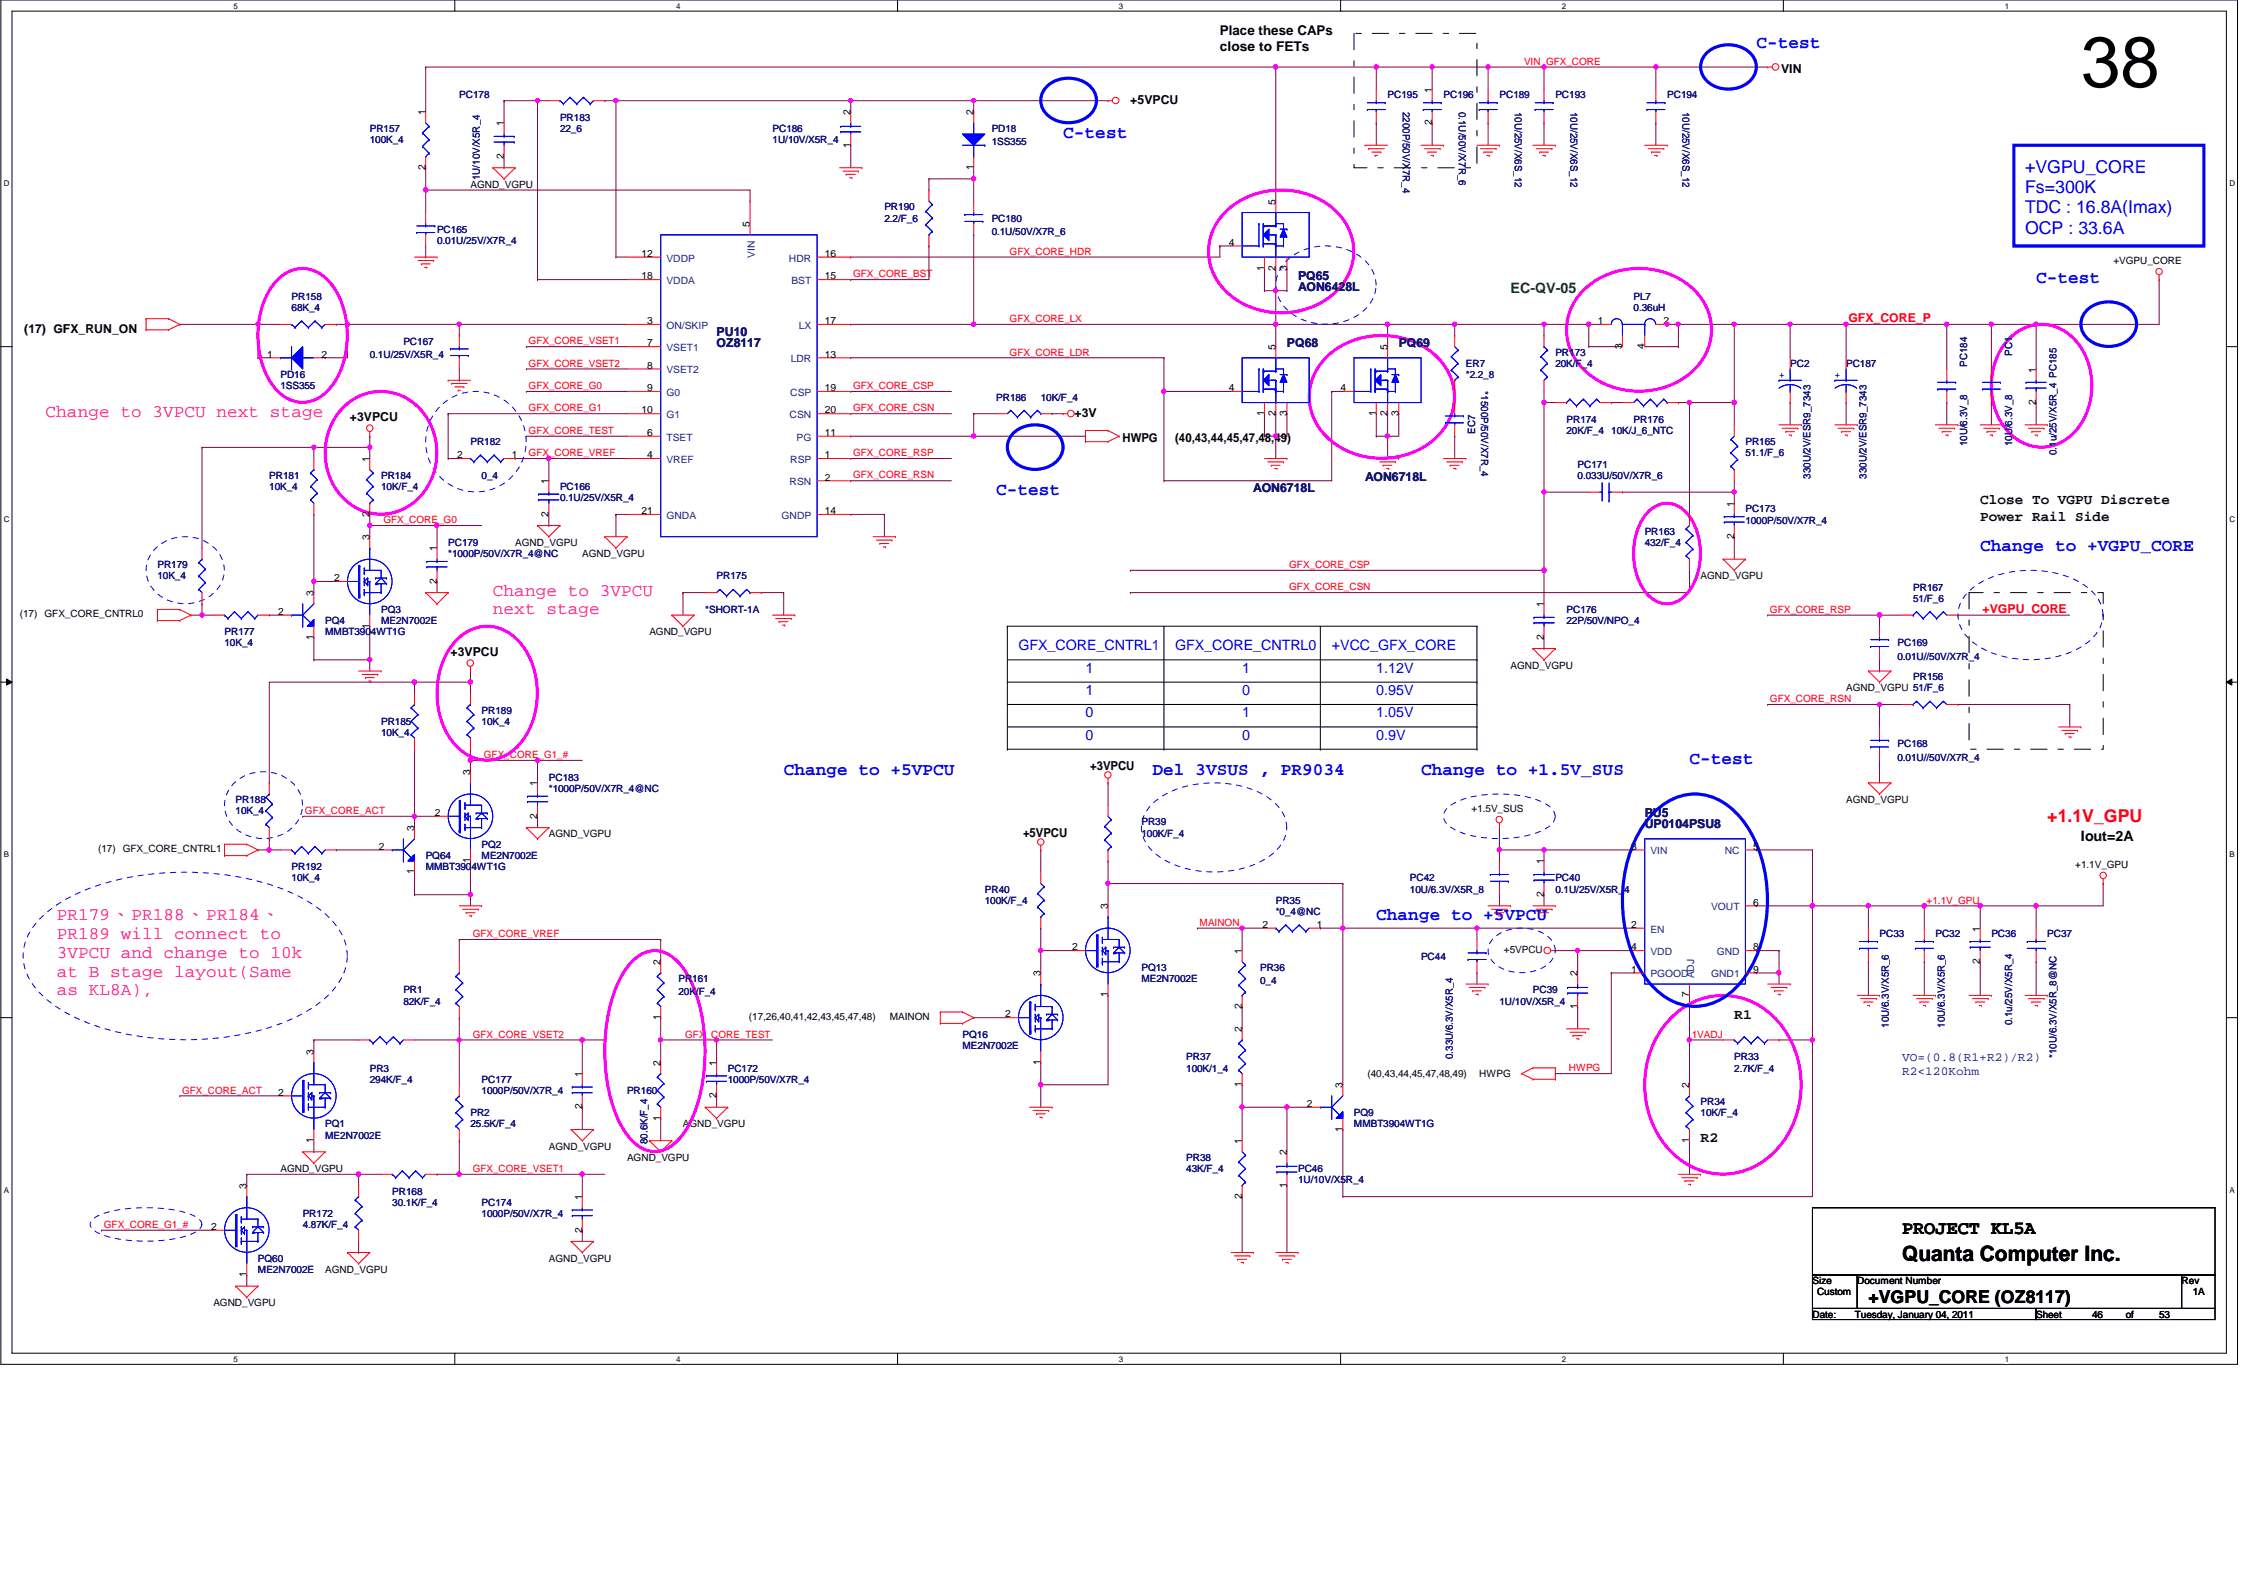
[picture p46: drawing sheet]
<svg xmlns="http://www.w3.org/2000/svg" width="420mm" height="297mm" viewBox="0 0 420 297" stroke-linecap="round" stroke-linejoin="round" font-family="sans-serif">
<defs><g id="words">
<text font-size="13.3" x="387.6" y="16.2">38</text>
<text font-size="3.9" x="354.2" y="234.9">Quanta Computer Inc.</text>
<text font-size="3.5" x="354.2" y="229.9">PROJECT KL5A</text>
<g font-size="3.3" fill="#00f">
<text x="327.1" y="8.9">C-test</text>
<text x="198" y="25.6">C-test</text>
<text x="377.1" y="32.1">+VGPU_CORE</text>
<text x="377.1" y="35.9">Fs=300K</text>
<text x="377.1" y="39.8">TDC : 16.8A(Imax)</text>
<text x="377.1" y="43.6">OCP : 33.6A</text>
<text x="379.2" y="52.7">C-test</text>
<text x="185.5" y="92.2">C-test</text>
<text x="368.8" y="102.7">Change to +VGPU_CORE</text>
<text x="314.7" y="142.2">C-test</text>
<text x="146" y="144.3">Change to +5VPCU</text>
<text x="214.7" y="144.3">Del 3VSUS , PR9034</text>
<text x="264.7" y="144.3">Change to +1.5V_SUS</text>
<text x="256.3" y="171.4">Change to +5VPCU</text>
</g>
<g font-size="3.3" fill="#ff0080">
<text x="8.5" y="77.6">Change to 3VPCU next stage</text>
<text x="91.8" y="110.9">Change to 3VPCU</text>
<text x="91.8" y="114.4">next stage</text>
<text x="10.6" y="171.3">PR179、PR188、PR184、</text>
<text x="10.6" y="174.8">PR189 will connect to</text>
<text x="10.6" y="178.4">3VPCU and change to 10k</text>
<text x="10.6" y="181.9">at B stage layout(Same</text>
<text x="10.6" y="185.4">as KL8A),</text>
</g>
<text font-size="3.3" fill="#f00" x="381.3" y="153">+1.1V_GPU</text>
<text font-size="3.3" x="348" y="242.6">+VGPU_CORE (OZ8117)</text>
<text font-size="2.7" fill="#008000" x="281.3" y="54.5">EC-QV-05</text>
<g font-size="2.7">
<text x="368.8" y="93.9">Close To VGPU Discrete</text>
<text x="368.8" y="96.9">Power Rail Side</text>
<text x="387.6" y="156.6">Iout=2A</text>
<text x="323" y="189.7">R1</text>
<text x="316.7" y="212.6">R2</text>
</g>
<g font-size="2.7" fill="#00f">
<text x="189.7" y="121.1">GFX_CORE_CNTRL1</text>
<text x="202.2" y="125.3">1</text>
<text x="218.9" y="121.1">GFX_CORE_CNTRL0</text>
<text x="231.3" y="125.3">1</text>
<text x="248" y="121.1">+VCC_GFX_CORE</text>
<text x="256.3" y="125.3">1.12V</text>
<text x="202.2" y="129.5">1</text>
<text x="231.3" y="129.5">0</text>
<text x="256.3" y="129.5">0.95V</text>
<text x="202.2" y="133.6">0</text>
<text x="202.2" y="137.8">0</text>
<text x="231.3" y="133.6">1</text>
<text x="231.3" y="137.8">0</text>
<text x="256.3" y="133.6">1.05V</text>
<text x="256.3" y="137.8">0.9V</text>
</g>
<g font-size="2.5">
<text x="227.2" y="6.5">Place these CAPs</text>
<text x="227.2" y="9.5">close to FETs</text>
</g>
<g font-size="2.3">
<text x="331.7" y="13.5">VIN</text>
<text x="210.5" y="19.4">+5VPCU</text>
<text x="4.5" y="62.1">(17) GFX_RUN_ON</text>
<text x="200.1" y="77.7">+3V</text>
<text x="65.1" y="78.4">+3VPCU</text>
<text x="209.1" y="82.3">HWPG</text>
<text x="218.9" y="82.3">(40,43,44,45,47,48,49)</text>
<text x="83.9" y="122.1">+3VPCU</text>
<text x="203" y="143.3">+3VPCU</text>
<text x="190.5" y="155.8">+5VPCU</text>
</g>
<g font-size="2.3" fill="#000080">
<text x="241.8" y="52.1">PQ65</text>
<text x="241.8" y="54.2">AON6428L</text>
<text x="133.5" y="62.5">PU10</text>
<text x="133.5" y="64.6">OZ8117</text>
<text x="239.7" y="64.6">PQ68</text>
<text x="260.5" y="64.6">PQ69</text>
<text x="254.2" y="89.6">AON6718L</text>
<text x="233.4" y="91.7">AON6718L</text>
<text x="306.3" y="152.1">PU5</text>
<text x="306.3" y="154.1">UP0104PSU8</text>
<text x="354.2" y="197.7">VO=(0.8(R1+R2)/R2)</text>
<text x="354.2" y="200.2">R2&lt;120Kohm</text>
</g>
<g font-size="2.3" fill="#f00">
<text x="344.2" y="60">GFX_CORE_P</text>
<text x="369.2" y="114.1">+VGPU_CORE</text>
</g>
<g font-size="1.9">
<text x="266.7" y="17.3" transform="rotate(-90 266.7 17.3)">1</text>
<text x="79.2" y="21.5" transform="rotate(-90 79.2 21.5)">1</text>
<text x="93.8" y="23.5" transform="rotate(-90 93.8 23.5)">1</text>
<text x="158.4" y="21.5" transform="rotate(-90 158.4 21.5)">2</text>
<text x="181.3" y="21.5" transform="rotate(-90 181.3 21.5)">2</text>
<text x="266.7" y="23.3" transform="rotate(-90 266.7 23.3)">2</text>
<text x="93.8" y="29.5" transform="rotate(-90 93.8 29.5)">2</text>
<text x="158.4" y="27.5" transform="rotate(-90 158.4 27.5)">1</text>
<text x="79.2" y="31.7" transform="rotate(-90 79.2 31.7)">2</text>
<text x="87.6" y="35">AGND_VGPU</text>
<text x="181.3" y="31.7" transform="rotate(-90 181.3 31.7)">1</text>
<text x="237.6" y="38.1" transform="rotate(-90 237.6 38.1)">5</text>
<text x="119.5" y="47.8">12</text>
<text x="139.6" y="42.3" transform="rotate(-90 139.6 42.3)">5</text>
<text x="153.6" y="47.8">16</text>
<text x="228.8" y="45.8">4</text>
<text x="119.5" y="52">18</text>
<text x="153.6" y="52">15</text>
<text x="235.4" y="50.4" transform="rotate(-90 235.4 50.4)">1</text>
<text x="237.6" y="50.4" transform="rotate(-90 237.6 50.4)">2</text>
<text x="239.6" y="50.4" transform="rotate(-90 239.6 50.4)">3</text>
<text x="393.6" y="49.2">+VGPU_CORE</text>
<text x="120.6" y="60.4">3</text>
<text x="120.6" y="64.5">7</text>
<text x="153.6" y="60.4">17</text>
<text x="237.6" y="65.2" transform="rotate(-90 237.6 65.2)">5</text>
<text x="258.4" y="65.2" transform="rotate(-90 258.4 65.2)">5</text>
<text x="297.6" y="60.4">1</text>
<text x="302.1" y="65" transform="rotate(-90 302.1 65)">3</text>
<text x="306.3" y="65" transform="rotate(-90 306.3 65)">4</text>
<text x="309.8" y="60.4">2</text>
<text x="49.7" y="66.6">1</text>
<text x="59.9" y="66.6">2</text>
<text x="120.6" y="68.7">8</text>
<text x="153.6" y="66.6">13</text>
<text x="379.2" y="69.4" transform="rotate(-90 379.2 69.4)">1</text>
<text x="119.5" y="77">10</text>
<text x="120.6" y="72.9">9</text>
<text x="153.6" y="72.9">19</text>
<text x="153.6" y="77">20</text>
<text x="228.8" y="72.9">4</text>
<text x="235.4" y="77.5" transform="rotate(-90 235.4 77.5)">1</text>
<text x="237.6" y="77.5" transform="rotate(-90 237.6 77.5)">2</text>
<text x="239.6" y="77.5" transform="rotate(-90 239.6 77.5)">3</text>
<text x="249.7" y="72.9">4</text>
<text x="256.3" y="77.5" transform="rotate(-90 256.3 77.5)">1</text>
<text x="258.4" y="77.5" transform="rotate(-90 258.4 77.5)">2</text>
<text x="260.5" y="77.5" transform="rotate(-90 260.5 77.5)">3</text>
<text x="379.2" y="75.4" transform="rotate(-90 379.2 75.4)">2</text>
<text x="120.6" y="81.2">6</text>
<text x="153.6" y="81.2">11</text>
<text x="68.8" y="86" transform="rotate(-90 68.8 86)">1</text>
<text x="85.1" y="85.3">2</text>
<text x="95.3" y="85.3">1</text>
<text x="120.6" y="85.3">4</text>
<text x="153.6" y="85.3">1</text>
<text x="153.6" y="89.5">2</text>
<text x="102.2" y="90.2" transform="rotate(-90 102.2 90.2)">1</text>
<text x="119.5" y="95.8">21</text>
<text x="153.6" y="95.8">14</text>
<text x="322.9" y="94.4" transform="rotate(-90 322.9 94.4)">1</text>
<text x="68.8" y="100.6" transform="rotate(-90 68.8 100.6)">3</text>
<text x="68.8" y="96.2" transform="rotate(-90 68.8 96.2)">2</text>
<text x="96" y="101.6">AGND_VGPU</text>
<text x="102.2" y="96.2" transform="rotate(-90 102.2 96.2)">2</text>
<text x="322.9" y="100.4" transform="rotate(-90 322.9 100.4)">2</text>
<text x="81.4" y="102.7" transform="rotate(-90 81.4 102.7)">1</text>
<text x="108.4" y="103.8">AGND_VGPU</text>
<text x="316.7" y="107.9">AGND_VGPU</text>
<text x="58.4" y="111" transform="rotate(-90 58.4 111)">3</text>
<text x="62.2" y="108.2">2</text>
<text x="81.4" y="108.7" transform="rotate(-90 81.4 108.7)">2</text>
<text x="287.5" y="113.1" transform="rotate(-90 287.5 113.1)">1</text>
<text x="3.7" y="115">(17)</text>
<text x="8.3" y="115">GFX_CORE_CNTRL0</text>
<text x="51.8" y="114.5">2</text>
<text x="58.4" y="119.1" transform="rotate(-90 58.4 119.1)">1</text>
<text x="68.8" y="117.1" transform="rotate(-90 68.8 117.1)">1</text>
<text x="120.9" y="118.3">AGND_VGPU</text>
<text x="287.5" y="119.1" transform="rotate(-90 287.5 119.1)">2</text>
<text x="281.3" y="124.6">AGND_VGPU</text>
<text x="343.8" y="128.7">AGND_VGPU 51/F_6</text>
<text x="87.6" y="144.4" transform="rotate(-90 87.6 144.4)">3</text>
<text x="100.1" y="146.4" transform="rotate(-90 100.1 146.4)">1</text>
<text x="343.8" y="149.6">AGND_VGPU</text>
<text x="77.2" y="154.8" transform="rotate(-90 77.2 154.8)">3</text>
<text x="81" y="152">2</text>
<text x="100.1" y="152.4" transform="rotate(-90 100.1 152.4)">2</text>
<text x="102.2" y="155.8">AGND_VGPU</text>
<text x="274.1" y="151.2">+1.5V_SUS</text>
<text x="18.3" y="158.7">(17) GFX_CORE_CNTRL1</text>
<text x="70.6" y="158.2">2</text>
<text x="87.6" y="160.8" transform="rotate(-90 87.6 160.8)">1</text>
<text x="287.5" y="161" transform="rotate(-90 287.5 161)">1</text>
<text x="303.8" y="158.2">3</text>
<text x="326.5" y="158.2">5</text>
<text x="386.5" y="161.6">+1.1V_GPU</text>
<text x="77.2" y="162.9" transform="rotate(-90 77.2 162.9)">1</text>
<text x="287.5" y="167" transform="rotate(-90 287.5 167)">2</text>
<text x="206.3" y="169.3" transform="rotate(-90 206.3 169.3)">3</text>
<text x="235.1" y="172.8">2</text>
<text x="245.3" y="172.8">1</text>
<text x="303.8" y="172.8">2</text>
<text x="326.5" y="168.7">6</text>
<text x="368.8" y="173.5" transform="rotate(-90 368.8 173.5)">1</text>
<text x="123" y="179.7" transform="rotate(-90 123 179.7)">2</text>
<text x="199.7" y="177">2</text>
<text x="231.3" y="177.7" transform="rotate(-90 231.3 177.7)">1</text>
<text x="280.1" y="177.5">+5VPCU</text>
<text x="303.8" y="177">4</text>
<text x="326.5" y="177">8</text>
<text x="368.8" y="179.5" transform="rotate(-90 368.8 179.5)">2</text>
<text x="193.8" y="181.8" transform="rotate(-90 193.8 181.8)">3</text>
<text x="206.3" y="185.8" transform="rotate(-90 206.3 185.8)">1</text>
<text x="293.8" y="181.8" transform="rotate(-90 293.8 181.8)">2</text>
<text x="303.8" y="181.1">1</text>
<text x="314.6" y="185.8" transform="rotate(-90 314.6 185.8)">7</text>
<text x="326.5" y="181.1">9</text>
<text x="123" y="189.9" transform="rotate(-90 123 189.9)">1</text>
<text x="139.5" y="189.9">(17,26,40,41,42,43,45,47,48)</text>
<text x="165.7" y="189.9">MAINON</text>
<text x="187.2" y="189.5">2</text>
<text x="231.3" y="187.9" transform="rotate(-90 231.3 187.9)">2</text>
<text x="293.8" y="187.9" transform="rotate(-90 293.8 187.9)">1</text>
<text x="58.4" y="196.4" transform="rotate(-90 58.4 196.4)">3</text>
<text x="231.3" y="192.2" transform="rotate(-90 231.3 192.2)">2</text>
<text x="108.4" y="200.6" transform="rotate(-90 108.4 200.6)">1</text>
<text x="123" y="198.5" transform="rotate(-90 123 198.5)">2</text>
<text x="133.4" y="198.5" transform="rotate(-90 133.4 198.5)">1</text>
<text x="193.8" y="198.3" transform="rotate(-90 193.8 198.3)">1</text>
<text x="231.3" y="202.4" transform="rotate(-90 231.3 202.4)">1</text>
<text x="250.1" y="202.6" transform="rotate(-90 250.1 202.6)">3</text>
<text x="254.7" y="200.6">(40,43,44,45,47,48,49)</text>
<text x="275.5" y="200.6">HWPG</text>
<text x="314.6" y="202.6" transform="rotate(-90 314.6 202.6)">2</text>
<text x="51.8" y="204">2</text>
<text x="108.4" y="206.6" transform="rotate(-90 108.4 206.6)">2</text>
<text x="123" y="208.7" transform="rotate(-90 123 208.7)">1</text>
<text x="127.2" y="210">AGND_VGPU</text>
<text x="133.4" y="204.5" transform="rotate(-90 133.4 204.5)">2</text>
<text x="243.4" y="206.2">2</text>
<text x="58.4" y="212.9" transform="rotate(-90 58.4 212.9)">1</text>
<text x="102.2" y="214.1">AGND_VGPU</text>
<text x="231.3" y="213.1" transform="rotate(-90 231.3 213.1)">1</text>
<text x="239.6" y="215.2" transform="rotate(-90 239.6 215.2)">2</text>
<text x="250.1" y="210.8" transform="rotate(-90 250.1 210.8)">1</text>
<text x="314.6" y="212.9" transform="rotate(-90 314.6 212.9)">1</text>
<text x="45.9" y="221.4" transform="rotate(-90 45.9 221.4)">3</text>
<text x="52.2" y="218.3">AGND_VGPU</text>
<text x="116.8" y="216.2">AGND_VGPU</text>
<text x="239.6" y="221.2" transform="rotate(-90 239.6 221.2)">1</text>
<text x="108.4" y="223.5" transform="rotate(-90 108.4 223.5)">1</text>
<text x="231.3" y="223.3" transform="rotate(-90 231.3 223.3)">2</text>
<text x="39.3" y="229.1">2</text>
<text x="108.4" y="229.5" transform="rotate(-90 108.4 229.5)">2</text>
<text x="45.9" y="237.8" transform="rotate(-90 45.9 237.8)">1</text>
<text x="60.6" y="237">AGND_VGPU</text>
<text x="102.2" y="234.9">AGND_VGPU</text>
<text x="337.6" y="239.1">Size</text>
<text x="345.9" y="239.1">Document Number</text>
<text x="406.3" y="239.1">Rev</text>
<text x="39.7" y="243.3">AGND_VGPU</text>
<text x="337.6" y="245.4">Date:</text>
<text x="338.4" y="241.2">Custom</text>
<text x="345.5" y="245.4">Tuesday, January 04, 2011</text>
<text x="379.2" y="245.4">Sheet</text>
<text x="389.6" y="245.4">46</text>
<text x="395.9" y="245.4">of</text>
<text x="402.1" y="245.4">53</text>
<text x="408.4" y="241.2">1A</text>
</g>
<g font-size="1.9" fill="#f00">
<text x="283.8" y="12.1">VIN_GFX_CORE</text>
<text x="188" y="47.5">GFX_CORE_HDR</text>
<text x="158.9" y="51.6">GFX_CORE_BST</text>
<text x="188" y="60">GFX_CORE_LX</text>
<text x="98.5" y="64.1">GFX_CORE_VSET1</text>
<text x="98.5" y="68.3">GFX_CORE_VSET2</text>
<text x="188" y="66.2">GFX_CORE_LDR</text>
<text x="98.5" y="76.6">GFX_CORE_G1</text>
<text x="98.5" y="72.5">GFX_CORE_G0</text>
<text x="158.9" y="72.5">GFX_CORE_CSP</text>
<text x="158.9" y="76.6">GFX_CORE_CSN</text>
<text x="98.5" y="80.8">GFX_CORE_TEST</text>
<text x="98.5" y="85">GFX_CORE_VREF</text>
<text x="158.9" y="85">GFX_CORE_RSP</text>
<text x="158.9" y="89.1">GFX_CORE_RSN</text>
<text x="71.4" y="97.5">GFX_CORE_G0</text>
<text x="240.1" y="105.8">GFX_CORE_CSP</text>
<text x="240.1" y="109.9">GFX_CORE_CSN</text>
<text x="329.6" y="114.1">GFX_CORE_RSP</text>
<text x="329.6" y="130.8">GFX_CORE_RSN</text>
<text x="90.1" y="141.2">GFX_CORE_G1_#</text>
<text x="56.8" y="151.6">GFX_CORE_ACT</text>
<text x="223.4" y="172.4">MAINON</text>
<text x="358.8" y="168.3">+1.1V_GPU</text>
<text x="88" y="174.5">GFX_CORE_VREF</text>
<text x="88" y="193.3">GFX_CORE_VSET2</text>
<text x="127.6" y="193.3">GFX_CORE_TEST</text>
<text x="315.1" y="193.3">1VADJ</text>
<text x="33.9" y="203.7">GFX_CORE_ACT</text>
<text x="292.2" y="199.5">HWPG</text>
<text x="88" y="218.3">GFX_CORE_VSET1</text>
<text x="19.3" y="228.7">GFX_CORE_G1_#</text>
</g>
<g font-size="1.9" fill="#000080">
<text x="85.5" y="18.3">PC178</text>
<text x="104.3" y="22.5">PR183</text>
<text x="258.4" y="18.3">PC195</text>
<text x="261.3" y="20.8" transform="rotate(90 261.3 20.8)">2200P/50V/X7R_4</text>
<text x="268.8" y="18.3">PC196</text>
<text x="271.7" y="20.8" transform="rotate(90 271.7 20.8)">0.1U/50V/X7R_6</text>
<text x="279.3" y="18.3">PC189</text>
<text x="282.1" y="20.8" transform="rotate(90 282.1 20.8)">10U/25V/X6S_12</text>
<text x="289.7" y="18.3">PC193</text>
<text x="292.5" y="20.8" transform="rotate(90 292.5 20.8)">10U/25V/X6S_12</text>
<text x="310.5" y="18.3">PC194</text>
<text x="313.3" y="20.8" transform="rotate(90 313.3 20.8)">10U/25V/X6S_12</text>
<text x="68.9" y="24.6">PR157</text>
<text x="68.9" y="26.7">100K_4</text>
<text x="104.3" y="24.6">22_6</text>
<text x="143.9" y="24.6">PC186</text>
<text x="143.9" y="26.7">1U/10V/X5R_4</text>
<text x="184.7" y="24.6">PD18</text>
<text x="184.7" y="27.1">1SS355</text>
<text x="89.4" y="33.5" transform="rotate(-90 89.4 33.5)">1U/10V/X5R_4</text>
<text x="164.7" y="39.2">PR190</text>
<text x="164.7" y="41.3">2.2/F_6</text>
<text x="184.7" y="41.3">PC180</text>
<text x="81.4" y="43.3">PC165</text>
<text x="81.4" y="45.4">0.01U/25V/X7R_4</text>
<text x="184.7" y="43.8">0.1U/50V/X7R_6</text>
<text x="54.3" y="55.8">PR158</text>
<text x="54.3" y="57.9">68K_4</text>
<text x="304.2" y="55.8">PL7</text>
<text x="304.2" y="57.9">0.36uH</text>
<text x="75.1" y="64.2">PC167</text>
<text x="52.2" y="70.4">PD16</text>
<text x="68.9" y="66.7">0.1U/25V/X5R_4</text>
<text x="273" y="68.3">ER7</text>
<text x="273" y="70.4">*2.2_8</text>
<text x="289.7" y="66.3">PR173</text>
<text x="289.7" y="68.3">20K/F_4</text>
<text x="333.4" y="68.3">PC2</text>
<text x="343.8" y="68.3">PC187</text>
<text x="366.4" y="68.3" transform="rotate(-90 366.4 68.3)">PC184</text>
<text x="374.7" y="66.2" transform="rotate(-90 374.7 66.2)">PC1</text>
<text x="52.2" y="72.5">1SS355</text>
<text x="185.5" y="74.6">PR186</text>
<text x="193.8" y="74.6">10K/F_4</text>
<text x="275.8" y="72.9" transform="rotate(90 275.8 72.9)">*1500P/50V/X7R_4</text>
<text x="87.6" y="82.9">PR182</text>
<text x="274.7" y="80.8" transform="rotate(-90 274.7 80.8)">EC7</text>
<text x="291.7" y="78.7">PR174</text>
<text x="291.7" y="80.8">20K/F_4</text>
<text x="300.1" y="80.8">10K/J_6_NTC</text>
<text x="304.2" y="78.7">PR176</text>
<text x="325.1" y="82.9">PR165</text>
<text x="366.4" y="83.1" transform="rotate(-90 366.4 83.1)">10U/6.3V_8</text>
<text x="374.7" y="83.1" transform="rotate(-90 374.7 83.1)">10U/6.3V_8</text>
<text x="50.2" y="89.2">PR181</text>
<text x="71" y="89.2">PR184</text>
<text x="89.7" y="89.2">0_4</text>
<text x="293.8" y="87.1">PC171</text>
<text x="293.8" y="89.2">0.033U/50V/X7R_6</text>
<text x="325.1" y="85">51.1/F_6</text>
<text x="337.2" y="89.2" transform="rotate(-90 337.2 89.2)">330U/2V/ESR9_7343</text>
<text x="347.6" y="89.2" transform="rotate(-90 347.6 89.2)">330U/2V/ESR9_7343</text>
<text x="383" y="84.8" transform="rotate(-90 383 84.8)">0.1u/25V/X5R_4 PC185</text>
<text x="50.2" y="91.2">10K_4</text>
<text x="71" y="91.2">10K/F_4</text>
<text x="104.3" y="91.2">PC166</text>
<text x="104.3" y="93.3">0.1U/25V/X5R_4</text>
<text x="325.1" y="95.4">PC173</text>
<text x="83.5" y="101.6">PC179</text>
<text x="306.3" y="99.6">PR163</text>
<text x="306.3" y="101.6">432/F_4</text>
<text x="325.1" y="97.5">1000P/50V/X7R_4</text>
<text x="29.3" y="105.8">PR179</text>
<text x="29.3" y="107.9">10K_4</text>
<text x="83.5" y="103.8">*1000P/50V/X7R_4@NC</text>
<text x="133.5" y="107.9">PR175</text>
<text x="356.3" y="110">PR167</text>
<text x="356.3" y="112.1">51/F_6</text>
<text x="41.8" y="118.3">PR177</text>
<text x="60.6" y="116.2">PQ4</text>
<text x="60.6" y="118.3">MMBT3904WT1G</text>
<text x="71" y="114.2">PQ3</text>
<text x="71" y="116.2">ME2N7002E</text>
<text x="131.3" y="114.2">*SHORT-1A</text>
<text x="291.7" y="114.2">PC176</text>
<text x="291.7" y="116.2">22P/50V/NPO_4</text>
<text x="41.8" y="120.4">10K_4</text>
<text x="353.4" y="120.4">PC169</text>
<text x="353.4" y="122.9">0.01U//50V/X7R_4</text>
<text x="356.3" y="126.7">PR156</text>
<text x="71" y="135">PR185</text>
<text x="71" y="137.1">10K_4</text>
<text x="89.7" y="132.9">PR189</text>
<text x="89.7" y="135">10K_4</text>
<text x="353.4" y="139.1">PC168</text>
<text x="353.4" y="141.6">0.01U//50V/X7R_4</text>
<text x="43.9" y="149.6">PR188</text>
<text x="102.2" y="145.4">PC183</text>
<text x="102.2" y="147.5">*1000P/50V/X7R_4@NC</text>
<text x="43.9" y="151.6">10K_4</text>
<text x="212.6" y="153.7">PR39</text>
<text x="212.6" y="155.8">100K/F_4</text>
<text x="79.3" y="160">PQ64</text>
<text x="89.7" y="157.9">PQ2</text>
<text x="89.7" y="160">ME2N7002E</text>
<text x="54.3" y="162.1">PR192</text>
<text x="54.3" y="164.1">10K_4</text>
<text x="79.3" y="162.1">MMBT3904WT1G</text>
<text x="183.4" y="166.2">PR40</text>
<text x="262.6" y="164.1">PC42</text>
<text x="262.6" y="166.2">10U/6.3V/X5R_8</text>
<text x="289.7" y="164.1">PC40</text>
<text x="289.7" y="166.2">0.1U/25V/X5R_4</text>
<text x="183.4" y="168.3">100K/F_4</text>
<text x="237.6" y="168.3">PR35</text>
<text x="237.6" y="170.4">*0_4@NC</text>
<text x="264.7" y="178.7">PC44</text>
<text x="350" y="174.5">PC33</text>
<text x="360.5" y="174.5">PC32</text>
<text x="370.9" y="174.5">PC36</text>
<text x="381.3" y="174.5">PC37</text>
<text x="75.1" y="185">PR1</text>
<text x="126.4" y="182.9">PR161</text>
<text x="126.4" y="185.4">20K/F_4</text>
<text x="212.6" y="180.8">PQ13</text>
<text x="212.6" y="182.9">ME2N7002E</text>
<text x="234.7" y="180.8">PR36</text>
<text x="234.7" y="183.3">0_4</text>
<text x="285.5" y="185">PC39</text>
<text x="75.1" y="187.1">82K/F_4</text>
<text x="279.3" y="187.1">1U/10V/X5R_4</text>
<text x="351.8" y="191.4" transform="rotate(-90 351.8 191.4)">10U/6.3V/X5R_6</text>
<text x="362.2" y="191.4" transform="rotate(-90 362.2 191.4)">10U/6.3V/X5R_6</text>
<text x="374.7" y="191" transform="rotate(-90 374.7 191)">0.1u/25V/X5R_4</text>
<text x="179.3" y="193.3">PQ16</text>
<text x="179.3" y="195.4">ME2N7002E</text>
<text x="220.9" y="197.5">PR37</text>
<text x="270.6" y="197.2" transform="rotate(-90 270.6 197.2)">0.33U/6.3V/X5R_4</text>
<text x="323" y="197.5">PR33</text>
<text x="383" y="197" transform="rotate(-90 383 197)">*10U/6.3V/X5R_8@NC</text>
<text x="68.9" y="199.6">PR3</text>
<text x="68.9" y="201.6">294K/F_4</text>
<text x="89.7" y="201.6">PC177</text>
<text x="89.7" y="203.7">1000P/50V/X7R_4</text>
<text x="116.8" y="203.7">PR160</text>
<text x="135.5" y="199.6">PC172</text>
<text x="135.5" y="201.6">1000P/50V/X7R_4</text>
<text x="220.9" y="199.6">100K/1_4</text>
<text x="323" y="199.6">2.7K/F_4</text>
<text x="60.6" y="210">PQ1</text>
<text x="87.6" y="207.9">PR2</text>
<text x="87.6" y="210">25.5K/F_4</text>
<text x="252.2" y="207.9">PQ9</text>
<text x="252.2" y="210">MMBT3904WT1G</text>
<text x="316.7" y="205.8">PR34</text>
<text x="316.7" y="207.9">10K/F_4</text>
<text x="60.6" y="212">ME2N7002E</text>
<text x="120.6" y="213.1" transform="rotate(-90 120.6 213.1)">80.6K/F_4</text>
<text x="220.9" y="216.2">PR38</text>
<text x="220.9" y="218.3">43K/F_4</text>
<text x="241.8" y="218.3">PC46</text>
<text x="241.8" y="220.4">1U/10V/X5R_4</text>
<text x="56.4" y="226.6">PR172</text>
<text x="73.1" y="222.5">PR168</text>
<text x="73.1" y="224.5">30.1K/F_4</text>
<text x="89.7" y="224.5">PC174</text>
<text x="89.7" y="226.6">1000P/50V/X7R_4</text>
<text x="56.4" y="228.7">4.87K/F_4</text>
<text x="48" y="234.9">PQ60</text>
<text x="48" y="237">ME2N7002E</text>
</g>
<g font-size="1.9" fill="#004080">
<text x="124.1" y="48.7">VDDP</text>
<text x="124.1" y="52.9">VDDA</text>
<text x="140.6" y="48" transform="rotate(-90 140.6 48)">VIN</text>
<text x="146.9" y="48.7">HDR</text>
<text x="147.4" y="52.9">BST</text>
<text x="124.1" y="61.3">ON/SKIP</text>
<text x="124.1" y="65.4">VSET1</text>
<text x="148.8" y="61.3">LX</text>
<text x="124.1" y="69.6">VSET2</text>
<text x="147.3" y="67.5">LDR</text>
<text x="124.1" y="73.7">G0</text>
<text x="124.1" y="77.9">G1</text>
<text x="147.1" y="77.9">CSN</text>
<text x="147.2" y="73.7">CSP</text>
<text x="124.1" y="82.1">TSET</text>
<text x="148.4" y="82.1">PG</text>
<text x="124.1" y="86.2">VREF</text>
<text x="147.2" y="86.2">RSP</text>
<text x="147.1" y="90.4">RSN</text>
<text x="124.1" y="96.6">GNDA</text>
<text x="145.6" y="96.6">GNDP</text>
<text x="307.4" y="159.1">VIN</text>
<text x="321.2" y="159.1">NC</text>
<text x="307.4" y="173.7">EN</text>
<text x="318.7" y="169.5">VOUT</text>
<text x="307.4" y="177.9">VDD</text>
<text x="319.7" y="177.9">GND</text>
<text x="307.4" y="182">PGOOD</text>
<text x="315.5" y="182.2" transform="rotate(-90 315.5 182.2)">ADJ</text>
<text x="318.7" y="182">GND1</text>
</g>
<g font-size="1.9" fill="#00f">
<text x="331.3" y="70.4">+</text>
<text x="341.7" y="70.4">+</text>
</g>
<g font-size="1.5">
<text x="43.5" y="1.6">5</text>
<text x="125.9" y="1.6">4</text>
<text x="208.4" y="1.6">3</text>
<text x="290.9" y="1.6">2</text>
<text x="373.4" y="1.6">1</text>
<text x=".7" y="34.7">D</text>
<text x="415.2" y="34.7">D</text>
<text x=".7" y="97.2">C</text>
<text x="415.2" y="97.2">C</text>
<text x=".7" y="159.6">B</text>
<text x="415.2" y="159.6">B</text>
<text x=".7" y="222.1">A</text>
<text x="415.2" y="222.1">A</text>
<text x="43.5" y="253.6">5</text>
<text x="125.9" y="253.6">4</text>
<text x="208.4" y="253.6">3</text>
<text x="290.9" y="253.6">2</text>
<text x="373.4" y="253.6">1</text>
</g>
</g></defs>
<path d="M.2 0h416.5v254.1h-416.5zM2.2 2.1h412.4v249.9h-412.4z" fill="none" stroke="#000" stroke-width=".19"/>
<g fill="#fff">
<path d="M43.5 .3h.8v1.6h-.8z"/>
<path d="M43.5 252.3h.8v1.6h-.8z"/>
</g>
<path d="M84.7 0v2.1M84.7 252v2.1" fill="none" stroke="#000" stroke-width=".19"/>
<g fill="#fff">
<path d="M125.9 .3h.8v1.6h-.8z"/>
<path d="M125.9 252.3h.8v1.6h-.8z"/>
</g>
<path d="M167.2 0v2.1M167.2 252v2.1" fill="none" stroke="#000" stroke-width=".19"/>
<g fill="#fff">
<path d="M208.4 .3h.8v1.6h-.8z"/>
<path d="M208.4 252.3h.8v1.6h-.8z"/>
</g>
<path d="M249.7 0v2.1M249.7 252v2.1" fill="none" stroke="#000" stroke-width=".19"/>
<g fill="#fff">
<path d="M290.9 .3h.8v1.6h-.8z"/>
<path d="M290.9 252.3h.8v1.6h-.8z"/>
</g>
<path d="M332.1 0v2.1M332.1 252v2.1" fill="none" stroke="#000" stroke-width=".19"/>
<g fill="#fff">
<path d="M373.4 .3h.8v1.6h-.8z"/>
<path d="M373.4 252.3h.8v1.6h-.8z"/>
<path d="M.7 33.3h1.1v1.7h-1.1z"/>
<path d="M415.2 33.3h1.1v1.7h-1.1z"/>
<path d="M.7 95.8h1.1v1.7h-1.1z"/>
<path d="M415.2 95.8h1.1v1.7h-1.1z"/>
</g>
<path d="M.2 64.6h2M414.6 64.6h2.1" fill="none" stroke="#000" stroke-width=".19"/>
<g fill="#fff">
<path d="M.7 158.3h1v1.6h-1z"/>
<path d="M415.2 158.3h1v1.6h-1z"/>
</g>
<path d="M.2 127h2M1.2 126.4l1 .6-1 .6zM414.6 127l1.1-.6v1.2zM414.6 127h2.1" fill="none" stroke="#000" stroke-width=".19"/>
<path d="M1.2 126.4l1 .6-1 .6zM414.6 127l1.1-.6v1.2z" fill="#000"/>
<g fill="#fff">
<path d="M.7 220.8h1v1.6h-1z"/>
<path d="M415.2 220.8h1v1.6h-1z"/>
</g>
<path d="M.2 189.5h2M414.6 189.5h2.1" fill="none" stroke="#000" stroke-width=".19"/>
<path d="M308.4 12.5h.1M308.4 12.5h20.8M237.6 54.1h.1M237.6 50v4.1M237.6 54.1h2.1M239.7 54.1h.1M58.5 118.7h.1M58.5 118.7v4.2M58.5 214.5h.1M58.5 212.4v2.1M108.4 218.7h.1M108.4 218.7v4.1" fill="none" stroke="#800040" stroke-width=".19"/>
<circle cx="108.4" cy="218.7" r=".4" fill="#f0f"/>
<circle cx="108.4" cy="218.7" r=".4" fill="none" stroke="#f0f" stroke-width=".19"/>
<path d="M85.5 218.7h.1M85.5 218.7h22.9M108.4 229.1h.1M108.4 229.1v2.1" fill="none" stroke="#800040" stroke-width=".19"/>
<circle cx="85.5" cy="218.7" r=".4" fill="#f0f"/>
<circle cx="85.5" cy="218.7" r=".4" fill="none" stroke="#f0f" stroke-width=".19"/>
<g fill="none" stroke="#800040" stroke-width=".19">
<path d="M237.6 54.1h.1M237.6 54.1v6.3M256.3 77h.1M256.3 77v4.2M258.4 77h.1M258.4 77v4.2M260.5 77h.1M260.5 77v4.2h-2.1M58.5 83.3h.1M58.5 83.3v2.1M258.4 81.2h.1M68.9 116.6h.1"/>
<path d="M68.9 116.6v6.3"/>
</g>
<circle cx="258.4" cy="81.2" r=".38" fill="#f0f"/>
<circle cx="258.4" cy="81.2" r=".38" fill="none" stroke="#f0f" stroke-width=".19"/>
<path d="M362.6 60.4h.1M362.6 60.4v8.3M256.3 81.2h.1M256.3 81.2h2.1M258.4 81.2h.1M258.4 81.2v4.2" fill="none" stroke="#800040" stroke-width=".19"/>
<circle cx="362.5" cy="60.4" r=".38" fill="#f0f"/>
<circle cx="362.5" cy="60.4" r=".38" fill="none" stroke="#f0f" stroke-width=".19"/>
<path d="M379.2 60.4h.1M379.2 60.4v8.3" fill="none" stroke="#800040" stroke-width=".19"/>
<circle cx="379.2" cy="60.4" r=".39" fill="#f0f"/>
<circle cx="379.2" cy="60.4" r=".39" fill="none" stroke="#f0f" stroke-width=".19"/>
<path d="M64.7 60.4h20.8M85.5 60.4h.1M333.4 75h.1M333.4 75v4.1M343.8 75h.1M343.8 75v4.1M362.6 75h.1M362.6 75v4.1M379.2 75h.1M379.2 75v4.1M287.6 118.7v2.1M287.6 120.8h.1" fill="none" stroke="#800040" stroke-width=".19"/>
<circle cx="64.7" cy="60.4" r=".39" fill="#f0f"/>
<circle cx="64.7" cy="60.4" r=".39" fill="none" stroke="#f0f" stroke-width=".19"/>
<path d="M237.6 60.4h.1M237.6 60.4h20.8M258.4 60.4h.1M258.4 60.4v4.2" fill="none" stroke="#800040" stroke-width=".19"/>
<circle cx="237.6" cy="60.4" r=".38" fill="#f0f"/>
<circle cx="237.6" cy="60.4" r=".38" fill="none" stroke="#f0f" stroke-width=".19"/>
<path d="M181.3 18.8h.1M181.3 18.8h25.1" fill="none" stroke="#800040" stroke-width=".19"/>
<circle cx="181.3" cy="18.7" r=".39" fill="#f0f"/>
<circle cx="181.3" cy="18.7" r=".39" fill="none" stroke="#f0f" stroke-width=".19"/>
<path d="M248 72.9h.1M248 72.9h2.1M323 75h.1M323 75v4.1M379.2 60.4h.1M379.2 60.4h22.9M56.4 152h.1M56.4 152h20.8" fill="none" stroke="#800040" stroke-width=".19"/>
<circle cx="323" cy="74.9" r=".4" fill="#f0f"/>
<circle cx="323" cy="74.9" r=".4" fill="none" stroke="#f0f" stroke-width=".19"/>
<path d="M77.2 127h.1M77.2 127v2.1" fill="none" stroke="#800040" stroke-width=".19"/>
<circle cx="77.2" cy="127" r=".4" fill="#f0f"/>
<circle cx="77.2" cy="127" r=".4" fill="none" stroke="#f0f" stroke-width=".19"/>
<path d="M77.2 127h.1M77.2 127h10.4" fill="none" stroke="#800040" stroke-width=".19"/>
<circle cx="87.6" cy="127" r=".4" fill="#f0f"/>
<circle cx="87.6" cy="127" r=".4" fill="none" stroke="#f0f" stroke-width=".19"/>
<path d="M79.3 12.5h.1M79.3 12.5v8.3M50.2 158.3h.1M50.2 158.3h2M62.6 158.3h.1M62.6 158.3h8.4" fill="none" stroke="#800040" stroke-width=".19"/>
<circle cx="50.1" cy="158.3" r=".39" fill="#f0f"/>
<circle cx="50.1" cy="158.3" r=".39" fill="none" stroke="#f0f" stroke-width=".19"/>
<path d="M50.2 127v18.8M77.2 139.5h.1M77.2 139.5v12.5M50.2 145.8h.1M87.6 141.6h.1M87.6 141.6v2.1M100.1 152h.1M100.1 141.6h.1M100.1 152v2.1M100.1 141.6h8.3" fill="none" stroke="#800040" stroke-width=".19"/>
<circle cx="100.1" cy="141.6" r=".38" fill="#f0f"/>
<circle cx="100.1" cy="141.6" r=".38" fill="none" stroke="#f0f" stroke-width=".19"/>
<path d="M77.2 152h.1M77.2 152h4.2" fill="none" stroke="#800040" stroke-width=".19"/>
<circle cx="77.2" cy="152" r=".39" fill="#f0f"/>
<circle cx="77.2" cy="152" r=".39" fill="none" stroke="#f0f" stroke-width=".19"/>
<g fill="none" stroke="#800040" stroke-width=".19">
<path d="M287.6 12.5h.1M287.6 12.5h20.8M87.6 125h.1M87.6 139.5h.1M87.6 125v2M87.6 139.5v2.1M48 158.3h.1M50.2 156.2h.1M50.2 156.2v2.1h-2.2M87.6 141.6h.1M87.6 141.6h12.5v4.2M100.1 145.8h.1"/>
<path d="M87.6 160.4h.1M87.6 160.4v6.2"/>
</g>
<circle cx="87.6" cy="141.6" r=".39" fill="#f0f"/>
<circle cx="87.6" cy="141.6" r=".39" fill="none" stroke="#f0f" stroke-width=".19"/>
<path d="M248 72.9h.1M248 72.9v16.6M37.6 114.6h.1M37.6 114.6h2.1M50.2 114.6h.1M50.2 114.6h2M87.6 127h.1M87.6 127v2.1M77.2 166.6h.1M77.2 162.4v4.2" fill="none" stroke="#800040" stroke-width=".19"/>
<circle cx="37.6" cy="114.5" r=".39" fill="#f0f"/>
<circle cx="37.6" cy="114.5" r=".39" fill="none" stroke="#f0f" stroke-width=".19"/>
<path d="M323 60.4h.1M323 60.4h10.4" fill="none" stroke="#800040" stroke-width=".19"/>
<circle cx="323" cy="60.4" r=".39" fill="#f0f"/>
<circle cx="323" cy="60.4" r=".39" fill="none" stroke="#f0f" stroke-width=".19"/>
<path d="M308.4 12.5h.1M308.4 12.5v4.1M216.8 72.9h.1M216.8 72.9v16.6M216.8 89.5h.1M216.8 89.5h31.2" fill="none" stroke="#800040" stroke-width=".19"/>
<circle cx="308.4" cy="12.5" r=".39" fill="#f0f"/>
<circle cx="308.4" cy="12.5" r=".39" fill="none" stroke="#f0f" stroke-width=".19"/>
<path d="M308.4 22.9h.1M308.4 22.9v4.2M58.5 83.3h.1M58.5 83.3h10.4" fill="none" stroke="#800040" stroke-width=".19"/>
<circle cx="68.9" cy="83.3" r=".39" fill="#f0f"/>
<circle cx="68.9" cy="83.3" r=".39" fill="none" stroke="#f0f" stroke-width=".19"/>
<path d="M295.9 60.4h.1M295.9 60.4h2.1M343.8 60.4h.1M343.8 60.4h18.8M68.9 81.2h.1M68.9 81.2v2.1" fill="none" stroke="#800040" stroke-width=".19"/>
<circle cx="295.9" cy="60.4" r=".39" fill="#f0f"/>
<circle cx="295.9" cy="60.4" r=".39" fill="none" stroke="#f0f" stroke-width=".19"/>
<path d="M85.5 70.8h.1M85.5 68.7v2.1M58.5 122.9h.1M58.5 122.9h10.4M77.2 152h.1M77.2 152v2.1M77.2 166.6h.1M77.2 166.6h10.4M85.5 193.7h.1M85.5 193.7v8.3" fill="none" stroke="#800040" stroke-width=".19"/>
<circle cx="87.6" cy="166.6" r=".4" fill="#f0f"/>
<circle cx="87.6" cy="166.6" r=".4" fill="none" stroke="#f0f" stroke-width=".19"/>
<path d="M68.9 97.9h.1M68.9 97.9v2M302.2 91.7h.1M302.2 91.7h20.8M314.7 106.2h.1M314.7 106.2v4.2M364.6 114.6h.1M364.6 114.6h20.9" fill="none" stroke="#800040" stroke-width=".19"/>
<circle cx="323" cy="91.6" r=".39" fill="#f0f"/>
<circle cx="323" cy="91.6" r=".39" fill="none" stroke="#f0f" stroke-width=".19"/>
<path d="M37.6 83.3h.1M37.6 83.3v18.8M133.5 193.7h.1M133.5 193.7h10.4" fill="none" stroke="#800040" stroke-width=".19"/>
<circle cx="133.4" cy="193.7" r=".38" fill="#f0f"/>
<circle cx="133.4" cy="193.7" r=".38" fill="none" stroke="#f0f" stroke-width=".19"/>
<path d="M85.5 175h.1M85.5 175h37.6M123.1 175h.1M123.1 175v4.1M108.4 193.7h.1M108.4 193.7h4.2M123.1 189.5h.1M123.1 193.7h.1M123.1 189.5v8.4" fill="none" stroke="#800040" stroke-width=".19"/>
<circle cx="108.4" cy="193.7" r=".39" fill="#f0f"/>
<circle cx="108.4" cy="193.7" r=".39" fill="none" stroke="#f0f" stroke-width=".19"/>
<path d="M85.5 189.5h.1M85.5 189.5v4.2M123.1 193.7h.1M123.1 193.7h10.4" fill="none" stroke="#800040" stroke-width=".19"/>
<circle cx="123" cy="193.7" r=".38" fill="#f0f"/>
<circle cx="123" cy="193.7" r=".38" fill="none" stroke="#f0f" stroke-width=".19"/>
<g fill="none" stroke="#800040" stroke-width=".19">
<path d="M270.9 75h.1M270.9 72.9v2.1M314.7 75h.1M314.7 75v20.8M85.5 175h.1M85.5 175v4.1M133.5 193.7h.1M133.5 193.7v4.2M85.5 212.4h.1M85.5 212.4v6.3M108.4 218.7h.1M108.4 218.7h4.2"/>
<path d="M123.1 208.3h.1M123.1 208.3v4.1M133.5 204.1h.1M133.5 204.1v2.1"/>
</g>
<circle cx="314.6" cy="74.9" r=".4" fill="#f0f"/>
<circle cx="314.6" cy="74.9" r=".4" fill="none" stroke="#f0f" stroke-width=".19"/>
<path d="M312.6 75h.1M312.6 75h2.1M58.5 108.3h.1M58.5 108.3v2.1M46 237.4h.1M46 237.4v2.1" fill="none" stroke="#800040" stroke-width=".19"/>
<circle cx="58.4" cy="108.3" r=".39" fill="#f0f"/>
<circle cx="58.4" cy="108.3" r=".39" fill="none" stroke="#f0f" stroke-width=".19"/>
<path d="M237.6 12.5h.1M237.6 12.5v25M81.4 97.9h.1M81.4 97.9h8.3M81.4 108.3h.1M81.4 108.3v2.1" fill="none" stroke="#800040" stroke-width=".19"/>
<circle cx="81.3" cy="97.8" r=".39" fill="#f0f"/>
<circle cx="81.3" cy="97.8" r=".39" fill="none" stroke="#f0f" stroke-width=".19"/>
<path d="M333.4 60.4h.1M333.4 60.4v6.2M158.4 85.4h.1M158.4 85.4h18.8" fill="none" stroke="#800040" stroke-width=".19"/>
<circle cx="333.4" cy="60.4" r=".39" fill="#f0f"/>
<circle cx="333.4" cy="60.4" r=".39" fill="none" stroke="#f0f" stroke-width=".19"/>
<path d="M173 33.3h.1M173 33.3h8.3M181.3 33.3h.1M181.3 31.2v2.1M343.8 60.4h.1M343.8 60.4v6.2M158.4 89.5h.1M158.4 89.5h18.8M58.5 108.3h.1M58.5 108.3h4.1M385.5 131.2h.1M385.5 131.2v4.2" fill="none" stroke="#800040" stroke-width=".19"/>
<circle cx="343.8" cy="60.4" r=".39" fill="#f0f"/>
<circle cx="343.8" cy="60.4" r=".39" fill="none" stroke="#f0f" stroke-width=".19"/>
<path d="M227.2 45.8h.1M227.2 45.8v2.1M227.2 45.8h2.1M402.1 52.1h.1M402.1 52.1v8.3M333.4 60.4h.1M333.4 60.4h10.4M370.9 60.4h.1M370.9 60.4h8.3M58.5 193.7h.1M58.5 193.7v2.1" fill="none" stroke="#800040" stroke-width=".19"/>
<circle cx="370.9" cy="60.4" r=".38" fill="#f0f"/>
<circle cx="370.9" cy="60.4" r=".38" fill="none" stroke="#f0f" stroke-width=".19"/>
<path d="M66.8 218.7h.1M66.8 218.7h4.2" fill="none" stroke="#800040" stroke-width=".19"/>
<circle cx="66.8" cy="218.7" r=".4" fill="#f0f"/>
<circle cx="66.8" cy="218.7" r=".4" fill="none" stroke="#f0f" stroke-width=".19"/>
<path d="M68.9 122.9h.1M68.9 122.9v2.1M87.6 166.6h.1M87.6 166.6v2.1M33.5 204.1h.1M33.5 204.1h18.7" fill="none" stroke="#800040" stroke-width=".19"/>
<circle cx="68.9" cy="122.8" r=".38" fill="#f0f"/>
<circle cx="68.9" cy="122.8" r=".38" fill="none" stroke="#f0f" stroke-width=".19"/>
<path d="M58.5 95.8h.1M58.5 95.8v12.5M85.5 193.7h.1M85.5 193.7h22.9M108.4 193.7h.1M108.4 193.7v6.2M108.4 206.2h.1M108.4 206.2v4.2" fill="none" stroke="#800040" stroke-width=".19"/>
<circle cx="108.4" cy="193.7" r=".39" fill="#f0f"/>
<circle cx="108.4" cy="193.7" r=".39" fill="none" stroke="#f0f" stroke-width=".19"/>
<circle cx="85.5" cy="193.7" r=".39" fill="#f0f"/>
<circle cx="85.5" cy="193.7" r=".39" fill="none" stroke="#f0f" stroke-width=".19"/>
<g fill="none" stroke="#800040" stroke-width=".19">
<path d="M79.3 12.5h.1M79.3 12.5h158.3M158.4 18.8h.1M158.4 18.8h22.9M139.7 37.5h.1M139.7 35.4v2.1M181.3 77h.1M181.3 77h4.2M287.6 75h.1M287.6 75v16.7M370.9 75h.1M370.9 75v4.1"/>
<path d="M68.9 95.8h.1M68.9 95.8v2.1M158.4 81.2h.1M158.4 81.2h22.9M323 93.7h.1M323 91.7v2M35.5 114.6h.1M37.6 112.5h.1M37.6 112.5v2.1h-2.1M58.5 193.7h.1M58.5 193.7h8.3M46 218.7v2.1"/>
<path d="M66.8 218.7v2.1M46 220.8h.1M66.8 220.8h.1"/>
</g>
<circle cx="158.4" cy="18.7" r=".39" fill="#f0f"/>
<circle cx="158.4" cy="18.7" r=".39" fill="none" stroke="#f0f" stroke-width=".19"/>
<path d="M266.7 12.5h.1M266.7 12.5v4.1M173 35.4h.1M173 33.3v2.1M158.4 52.1h.1M173 45.8h.1M173 45.8v6.3h-14.6M158.4 72.9h.1M158.4 72.9h18.8M323 99.9h.1M323 99.9v4.2" fill="none" stroke="#800040" stroke-width=".19"/>
<circle cx="266.7" cy="12.5" r=".39" fill="#f0f"/>
<circle cx="266.7" cy="12.5" r=".39" fill="none" stroke="#f0f" stroke-width=".19"/>
<path d="M287.6 12.5h.1M287.6 12.5v4.1" fill="none" stroke="#800040" stroke-width=".19"/>
<circle cx="287.5" cy="12.5" r=".39" fill="#f0f"/>
<circle cx="287.5" cy="12.5" r=".39" fill="none" stroke="#f0f" stroke-width=".19"/>
<g fill="none" stroke="#800040" stroke-width=".19">
<path d="M256.3 12.5h.1M256.3 12.5v4.1M277.1 12.5h.1M277.1 12.5v4.1M256.3 22.9h.1M256.3 22.9v4.2M266.7 22.9h.1M266.7 22.9v4.2M277.1 22.9h.1M277.1 22.9v4.2M287.6 22.9h.1M287.6 22.9v4.2"/>
<path d="M287.6 62.5h.1M287.6 60.4v2.1M18.9 229.1h.1M18.9 229.1h20.8"/>
</g>
<circle cx="277.1" cy="12.5" r=".39" fill="#f0f"/>
<circle cx="277.1" cy="12.5" r=".39" fill="none" stroke="#f0f" stroke-width=".19"/>
<path d="M237.6 12.5h.1M237.6 12.5h18.7" fill="none" stroke="#800040" stroke-width=".19"/>
<circle cx="237.6" cy="12.5" r=".39" fill="#f0f"/>
<circle cx="237.6" cy="12.5" r=".39" fill="none" stroke="#f0f" stroke-width=".19"/>
<path d="M256.3 12.5h.1M256.3 12.5h10.4" fill="none" stroke="#800040" stroke-width=".19"/>
<circle cx="256.3" cy="12.5" r=".39" fill="#f0f"/>
<circle cx="256.3" cy="12.5" r=".39" fill="none" stroke="#f0f" stroke-width=".19"/>
<path d="M266.7 12.5h.1M266.7 12.5h10.4M158.4 66.6h.1M158.4 66.6h58.4M181.3 60.4h.1M181.3 60.4h56.3M237.6 60.4h.1M237.6 60.4v4.2" fill="none" stroke="#800040" stroke-width=".19"/>
<circle cx="181.3" cy="60.4" r=".39" fill="#f0f"/>
<circle cx="181.3" cy="60.4" r=".39" fill="none" stroke="#f0f" stroke-width=".19"/>
<g fill="none" stroke="#800040" stroke-width=".19">
<path d="M277.1 12.5h.1M277.1 12.5h10.5M83.5 77h.1M83.5 77h33.3M216.8 66.6h.1M216.8 72.9h.1M216.8 66.6v6.3M216.8 72.9h12.5M127.2 110.4h.1M127.2 110.4h4.1M127.2 110.4v4.2M141.8 110.4h.1"/>
<path d="M141.8 110.4h4.2M146 110.4h.1M146 110.4v4.2"/>
</g>
<circle cx="216.7" cy="72.9" r=".39" fill="#f0f"/>
<circle cx="216.7" cy="72.9" r=".39" fill="none" stroke="#f0f" stroke-width=".19"/>
<path d="M114.7 18.8h.1M114.7 18.8v29.1" fill="none" stroke="#800040" stroke-width=".19"/>
<circle cx="114.7" cy="18.7" r=".39" fill="#f0f"/>
<circle cx="114.7" cy="18.7" r=".39" fill="none" stroke="#f0f" stroke-width=".19"/>
<path d="M112.6 18.8h.1M112.6 18.8h45.8v2M114.7 18.8h.1M158.4 20.8h.1M181.3 33.3h.1M181.3 33.3v4.2M114.7 47.9h.1M114.7 47.9h2.1M239.7 77h.1M239.7 77v4.2" fill="none" stroke="#800040" stroke-width=".19"/>
<circle cx="181.3" cy="33.3" r=".4" fill="#f0f"/>
<circle cx="181.3" cy="33.3" r=".4" fill="none" stroke="#f0f" stroke-width=".19"/>
<path d="M100.1 18.8h.1M100.1 18.8v33.3M100.1 52.1h.1M100.1 52.1h16.7M181.3 43.7h.1M181.3 43.7v16.7h-22.9M158.4 60.4h.1" fill="none" stroke="#800040" stroke-width=".19"/>
<circle cx="100.1" cy="18.7" r=".38" fill="#f0f"/>
<circle cx="100.1" cy="18.7" r=".38" fill="none" stroke="#f0f" stroke-width=".19"/>
<path d="M181.3 77h.1M181.3 77v4.2M195.9 77h.1M195.9 77h2.1M237.6 77h.1M237.6 77v4.2M114.7 95.8h.1M114.7 95.8v4.1M114.7 95.8h2.1" fill="none" stroke="#800040" stroke-width=".19"/>
<circle cx="181.3" cy="81.2" r=".39" fill="#f0f"/>
<circle cx="181.3" cy="81.2" r=".39" fill="none" stroke="#f0f" stroke-width=".19"/>
<path d="M287.6 75h.1M287.6 72.9v2.1M287.6 75h2.1M362.6 60.4h.1M362.6 60.4h8.3M370.9 60.4h.1M370.9 60.4v8.3M98 81.2h.1M98 81.2h18.8" fill="none" stroke="#800040" stroke-width=".19"/>
<circle cx="287.5" cy="74.9" r=".39" fill="#f0f"/>
<circle cx="287.5" cy="74.9" r=".39" fill="none" stroke="#f0f" stroke-width=".19"/>
<path d="M98 72.9h.1M98 72.9h18.8M102.2 85.4h.1M102.2 85.4h14.6" fill="none" stroke="#800040" stroke-width=".19"/>
<circle cx="102.2" cy="85.4" r=".39" fill="#f0f"/>
<circle cx="102.2" cy="85.4" r=".39" fill="none" stroke="#f0f" stroke-width=".19"/>
<g fill="none" stroke="#800040" stroke-width=".19">
<path d="M158.4 47.9h.1M158.4 47.9h68.8M258.4 60.4h.1M258.4 60.4h12.5v2.1M270.9 62.5h.1M181.3 81.2h.1M181.3 81.2h20.9M270.9 81.2h.1M270.9 81.2v4.2M287.6 106.2h.1M287.6 106.2v6.3M77.2 193.7h8.3"/>
<path d="M85.5 193.7h.1"/>
</g>
<circle cx="258.4" cy="60.4" r=".38" fill="#f0f"/>
<circle cx="258.4" cy="60.4" r=".38" fill="none" stroke="#f0f" stroke-width=".19"/>
<g fill="none" stroke="#800040" stroke-width=".19">
<path d="M93.9 18.8h.1M93.9 18.8h8.3M93.9 18.8v4.1M100.1 18.8h.1M181.3 18.8v2M93.9 31.2h.1M93.9 29.2v2M158.4 27.1h.1M158.4 27.1v4.1M181.3 20.8h.1M235.5 77h.1M235.5 77v4.2"/>
<path d="M158.4 95.8h.1M158.4 95.8h6.3M164.7 95.8h.1M164.7 95.8v4.1M287.6 91.7h.1M287.6 91.7h8.3M287.6 91.7v14.5"/>
</g>
<circle cx="287.5" cy="106.2" r=".39" fill="#f0f"/>
<circle cx="287.5" cy="106.2" r=".39" fill="none" stroke="#f0f" stroke-width=".19"/>
<circle cx="287.6" cy="91.6" r=".38" fill="#f0f"/>
<circle cx="287.6" cy="91.6" r=".38" fill="none" stroke="#f0f" stroke-width=".19"/>
<g fill="none" stroke="#800040" stroke-width=".19">
<path d="M48 60.4h.1M48 60.4h4.2M48 60.4v6.2M60.6 66.6h.1M62.6 60.4h.1M62.6 60.4h2.1M64.7 60.4h.1M64.7 60.4v6.2h-4.1M98 64.6h.1M98 68.7h.1M98 64.6h18.8M98 68.7h18.8"/>
<path d="M158.4 77h.1M158.4 77h18.8M323 91.7h.1M323 89.5v2.2"/>
</g>
<circle cx="48" cy="60.4" r=".38" fill="#f0f"/>
<circle cx="48" cy="60.4" r=".38" fill="none" stroke="#f0f" stroke-width=".19"/>
<path d="M85.5 60.4h.1M85.5 60.4h31.3" fill="none" stroke="#800040" stroke-width=".19"/>
<circle cx="85.5" cy="60.4" r=".39" fill="#f0f"/>
<circle cx="85.5" cy="60.4" r=".39" fill="none" stroke="#f0f" stroke-width=".19"/>
<g fill="none" stroke="#800040" stroke-width=".19">
<path d="M235.5 54.1h.1M235.5 50v4.1M33.5 60.4h.1M33.5 60.4h14.5M48 66.6h.1M48 66.6h2.2M85.5 62.5h.1M85.5 60.4v2.1M237.6 81.2h.1M237.6 81.2h2.1M210.5 110.4h.1M210.5 110.4h104.2"/>
<path d="M46 218.7h.1M46 218.7h20.8"/>
</g>
<circle cx="237.6" cy="81.2" r=".38" fill="#f0f"/>
<circle cx="237.6" cy="81.2" r=".38" fill="none" stroke="#f0f" stroke-width=".19"/>
<path d="M79.3 35.4h.1M79.3 35.4v4.2M79.3 35.4h60.4M79.3 47.9h.1M79.3 45.8v2.1" fill="none" stroke="#800040" stroke-width=".19"/>
<circle cx="79.3" cy="35.4" r=".39" fill="#f0f"/>
<circle cx="79.3" cy="35.4" r=".39" fill="none" stroke="#f0f" stroke-width=".19"/>
<g fill="none" stroke="#800040" stroke-width=".19">
<path d="M79.3 31.2h.1M79.3 31.2v4.2M235.5 54.1h2.1M237.6 54.1h.1M314.7 75h.1M323 60.4h.1M323 60.4v14.6h-8.3M96 85.4h.1M96 85.4h6.2M102.2 85.4h.1M102.2 85.4v4.1M235.5 81.2h.1"/>
<path d="M235.5 81.2h2.1M237.6 81.2h.1M237.6 81.2v4.2M81.4 218.7h.1M81.4 218.7h4.1"/>
</g>
<circle cx="237.6" cy="54.1" r=".39" fill="#f0f"/>
<circle cx="237.6" cy="54.1" r=".39" fill="none" stroke="#f0f" stroke-width=".19"/>
<path d="M270.9 60.4h.1M270.9 60.4h16.7" fill="none" stroke="#800040" stroke-width=".19"/>
<circle cx="287.6" cy="60.4" r=".38" fill="#f0f"/>
<circle cx="287.6" cy="60.4" r=".38" fill="none" stroke="#f0f" stroke-width=".19"/>
<circle cx="270.9" cy="60.4" r=".39" fill="#f0f"/>
<circle cx="270.9" cy="60.4" r=".39" fill="none" stroke="#f0f" stroke-width=".19"/>
<path d="M68.9 97.9h.1M68.9 97.9h12.5M81.4 97.9h.1M81.4 97.9v4.2M102.2 97.9h.1M102.2 95.8v2.1M66.8 233.3h.1M66.8 231.2v2.1" fill="none" stroke="#800040" stroke-width=".19"/>
<circle cx="68.9" cy="97.8" r=".39" fill="#f0f"/>
<circle cx="68.9" cy="97.8" r=".39" fill="none" stroke="#f0f" stroke-width=".19"/>
<path d="M350 114.6h.1M350 114.6h4.2M364.6 131.2h.1M364.6 131.2h20.9" fill="none" stroke="#800040" stroke-width=".19"/>
<circle cx="350" cy="114.5" r=".39" fill="#f0f"/>
<circle cx="350" cy="114.5" r=".39" fill="none" stroke="#f0f" stroke-width=".19"/>
<path d="M350 131.2h.1M350 131.2h4.2" fill="none" stroke="#800040" stroke-width=".19"/>
<circle cx="350" cy="131.2" r=".38" fill="#f0f"/>
<circle cx="350" cy="131.2" r=".38" fill="none" stroke="#f0f" stroke-width=".19"/>
<g fill="none" stroke="#800040" stroke-width=".19">
<path d="M239.7 50h.1M239.7 50v4.1M300.1 75h.1M300.1 75h2.1M68.9 83.3h.1M68.9 83.3v2.1M210.5 106.2h.1M210.5 106.2h77.1M329.2 114.6h.1M329.2 114.6h20.8v2M350 116.6h.1M329.2 131.2h.1"/>
<path d="M329.2 131.2h20.8M350 125h.1M350 131.2h.1M350 122.9v2.1M350 131.2v4.2M350 141.6h.1M350 141.6v4.2"/>
</g>
<circle cx="287.5" cy="106.2" r=".39" fill="#f0f"/>
<circle cx="287.5" cy="106.2" r=".39" fill="none" stroke="#f0f" stroke-width=".19"/>
<path d="M358.4 168.7h.1M358.4 168.7h10.4M368.8 168.7h.1M368.8 168.7v4.1" fill="none" stroke="#800040" stroke-width=".19"/>
<circle cx="358.4" cy="168.7" r=".4" fill="#f0f"/>
<circle cx="358.4" cy="168.7" r=".4" fill="none" stroke="#f0f" stroke-width=".19"/>
<path d="M250.1 164.5h.1M250.1 164.5v8.3M327.1 168.7h.1M327.1 168.7h10.5M314.7 193.7h.1M314.7 193.7v8.3" fill="none" stroke="#800040" stroke-width=".19"/>
<circle cx="314.6" cy="193.7" r=".39" fill="#f0f"/>
<circle cx="314.6" cy="193.7" r=".39" fill="none" stroke="#f0f" stroke-width=".19"/>
<path d="M239.7 206.2h.1M239.7 206.2v8.3M239.7 206.2h4.1" fill="none" stroke="#800040" stroke-width=".19"/>
<circle cx="239.7" cy="206.2" r=".39" fill="#f0f"/>
<circle cx="239.7" cy="206.2" r=".39" fill="none" stroke="#f0f" stroke-width=".19"/>
<g fill="none" stroke="#800040" stroke-width=".19">
<path d="M223 172.8h.1M223 172.8h8.3M231.3 172.8h.1M231.3 172.8v4.2M250.1 172.8h.1M250.1 172.8v29.2M231.3 187.5h.1M231.3 187.5v4.1M231.3 206.2h.1M231.3 206.2v6.2M250.1 210.4h.1M250.1 210.4v12.4"/>
<path d="M239.7 220.8h.1M239.7 220.8v12.5"/>
</g>
<circle cx="231.3" cy="172.8" r=".39" fill="#f0f"/>
<circle cx="231.3" cy="172.8" r=".39" fill="none" stroke="#f0f" stroke-width=".19"/>
<path d="M337.6 168.7h.1M337.6 168.7v25" fill="none" stroke="#800040" stroke-width=".19"/>
<circle cx="337.5" cy="193.7" r=".39" fill="#f0f"/>
<circle cx="337.5" cy="193.7" r=".39" fill="none" stroke="#f0f" stroke-width=".19"/>
<circle cx="337.5" cy="168.7" r=".4" fill="#f0f"/>
<circle cx="337.5" cy="168.7" r=".4" fill="none" stroke="#f0f" stroke-width=".19"/>
<path d="M231.3 202h.1M231.3 206.2h.1M231.3 202v4.2M231.3 206.2h8.4" fill="none" stroke="#800040" stroke-width=".19"/>
<circle cx="231.3" cy="206.2" r=".39" fill="#f0f"/>
<circle cx="231.3" cy="206.2" r=".39" fill="none" stroke="#f0f" stroke-width=".19"/>
<path d="M287.6 158.3h.1M287.6 158.3h16.6M293.8 177h.1M293.8 177h10.4M293.8 187.5h.1M293.8 187.5v4.1" fill="none" stroke="#800040" stroke-width=".19"/>
<circle cx="293.8" cy="177" r=".4" fill="#f0f"/>
<circle cx="293.8" cy="177" r=".4" fill="none" stroke="#f0f" stroke-width=".19"/>
<path d="M289.7 177h.1M289.7 177h4.1M293.8 177h.1M293.8 177v4.2M289.7 199.9h.1M289.7 199.9h10.4M300.1 181.2h.1M300.1 181.2h4.1M331.3 181.2h.1M331.3 181.2v2.1" fill="none" stroke="#800040" stroke-width=".19"/>
<circle cx="331.3" cy="181.2" r=".39" fill="#f0f"/>
<circle cx="331.3" cy="181.2" r=".39" fill="none" stroke="#f0f" stroke-width=".19"/>
<g fill="none" stroke="#800040" stroke-width=".19">
<path d="M279.3 154.1h.1M279.3 154.1v4.2M287.6 158.3h.1M287.6 158.3v2.1M275.1 172.8h.1M275.1 172.8h29.1M287.6 166.6h.1M287.6 166.6v2.1M327.1 177h.1M327.1 177h4.2M327.1 181.2h.1M327.1 181.2h4.2"/>
<path d="M331.3 193.7h.1M331.3 193.7h6.3"/>
</g>
<circle cx="275.1" cy="172.8" r=".39" fill="#f0f"/>
<circle cx="275.1" cy="172.8" r=".39" fill="none" stroke="#f0f" stroke-width=".19"/>
<path d="M279.3 158.3h.1M279.3 158.3v2.1M279.3 158.3h8.3M279.3 166.6h.1M279.3 166.6v2.1" fill="none" stroke="#800040" stroke-width=".19"/>
<circle cx="287.5" cy="158.3" r=".39" fill="#f0f"/>
<circle cx="287.5" cy="158.3" r=".39" fill="none" stroke="#f0f" stroke-width=".19"/>
<circle cx="279.2" cy="158.3" r=".39" fill="#f0f"/>
<circle cx="279.2" cy="158.3" r=".39" fill="none" stroke="#f0f" stroke-width=".19"/>
<path d="M327.1 158.3h.1M327.1 158.3h10.5M337.6 158.3h.1M337.6 158.3v10.4" fill="none" stroke="#800040" stroke-width=".19"/>
<circle cx="337.5" cy="168.7" r=".4" fill="#f0f"/>
<circle cx="337.5" cy="168.7" r=".4" fill="none" stroke="#f0f" stroke-width=".19"/>
<path d="M250.1 172.8h.1M250.1 172.8h25M275.1 172.8h.1M275.1 172.8v2.2M275.1 181.2h.1M275.1 181.2v2.1" fill="none" stroke="#800040" stroke-width=".19"/>
<circle cx="250.1" cy="172.8" r=".39" fill="#f0f"/>
<circle cx="250.1" cy="172.8" r=".39" fill="none" stroke="#f0f" stroke-width=".19"/>
<path d="M379.2 168.7h.1M379.2 168.7v4.1M379.2 168.7h12.5" fill="none" stroke="#800040" stroke-width=".19"/>
<circle cx="379.2" cy="168.7" r=".4" fill="#f0f"/>
<circle cx="379.2" cy="168.7" r=".4" fill="none" stroke="#f0f" stroke-width=".19"/>
<g fill="none" stroke="#800040" stroke-width=".19">
<path d="M245.9 172.8h.1M245.9 172.8h4.2M337.6 168.7h.1M337.6 168.7h10.4M206.4 185.4h.1M206.4 185.4v16.6h-12.6M300.1 181.2h.1M300.1 181.2v18.7M314.7 193.7h.1M314.7 185.4h.1M314.7 193.7h6.2M314.7 185.4v8.3"/>
<path d="M193.8 202h.1M193.8 202v4.2M314.7 212.4h.1M314.7 212.4v6.3M250.1 222.8h.1M250.1 222.8h87.5"/>
</g>
<circle cx="193.8" cy="202" r=".39" fill="#f0f"/>
<circle cx="193.8" cy="202" r=".39" fill="none" stroke="#f0f" stroke-width=".19"/>
<path d="M206.4 145.8h.1M206.4 145.8v4.1M193.8 177h.1M193.8 177h6.3" fill="none" stroke="#800040" stroke-width=".19"/>
<circle cx="193.8" cy="177" r=".39" fill="#f0f"/>
<circle cx="193.8" cy="177" r=".39" fill="none" stroke="#f0f" stroke-width=".19"/>
<path d="M193.8 158.3h.1M193.8 158.3v4.1M193.8 172.8h.1M193.8 172.8v4.2M206.4 160.4h.1M206.4 164.5h.1M206.4 160.4v4.1M206.4 164.5h43.7M181.3 189.5h.1M181.3 189.5h6.3" fill="none" stroke="#800040" stroke-width=".19"/>
<circle cx="206.3" cy="164.5" r=".38" fill="#f0f"/>
<circle cx="206.3" cy="164.5" r=".38" fill="none" stroke="#f0f" stroke-width=".19"/>
<g fill="none" stroke="#800040" stroke-width=".19">
<path d="M193.8 177h.1M193.8 177v4.2M206.4 164.5h.1M206.4 164.5v4.2M231.3 172.8h.1M231.3 172.8h4.2M331.3 177h.1M331.3 177v4.2M348 179.1h.1M348 168.7h.1M348 168.7v4.1M348 179.1v6.3"/>
<path d="M348 168.7h10.4M358.4 179.1h.1M358.4 168.7h.1M358.4 168.7v4.1M358.4 179.1v6.3M368.8 179.1h.1M368.8 179.1v6.3M379.2 179.1h.1M379.2 179.1v6.3M391.7 164.5h.1M391.7 164.5v4.2M193.8 197.9h.1"/>
<path d="M193.8 197.9v4.1M337.6 193.7h.1M337.6 193.7v29.1"/>
</g>
<circle cx="347.9" cy="168.7" r=".4" fill="#f0f"/>
<circle cx="347.9" cy="168.7" r=".4" fill="none" stroke="#f0f" stroke-width=".19"/>
<path d="M368.8 168.7h.1M368.8 168.7h10.4" fill="none" stroke="#800040" stroke-width=".19"/>
<circle cx="368.8" cy="168.7" r=".4" fill="#f0f"/>
<circle cx="368.8" cy="168.7" r=".4" fill="none" stroke="#f0f" stroke-width=".19"/>
<path d="M83.5 77h.1M83.5 77v8.4M37.6 83.3h20.9M58.5 83.3h.1M83.5 85.4h.1M83.5 85.4h2M231.3 222.8h.1M231.3 222.8v10.5" fill="none" stroke="#800040" stroke-width=".19"/>
<circle cx="58.4" cy="83.3" r=".39" fill="#f0f"/>
<circle cx="58.4" cy="83.3" r=".39" fill="none" stroke="#f0f" stroke-width=".19"/>
<path d="M312.6 60.4h.1M312.6 60.4h10.4M50.2 127h27M77.2 127h.1" fill="none" stroke="#800040" stroke-width=".19"/>
<circle cx="312.6" cy="60.4" r=".39" fill="#f0f"/>
<circle cx="312.6" cy="60.4" r=".39" fill="none" stroke="#f0f" stroke-width=".19"/>
<path d="M306.3 64.6h6.3M310.5 60.4h.1M310.5 60.4h2.1M312.6 64.6h.1M312.6 60.4h.1M312.6 60.4v4.2" fill="none" stroke="#800040" stroke-width=".19"/>
<circle cx="310.5" cy="60.4" r=".38" fill="#f0f"/>
<circle cx="310.5" cy="60.4" r=".38" fill="none" stroke="#f0f" stroke-width=".19"/>
<path d="M287.6 60.4h.1M287.6 60.4h8.3M295.9 64.6h.1M295.9 60.4h.1M295.9 64.6h6.3M295.9 60.4v4.2" fill="none" stroke="#800040" stroke-width=".19"/>
<g fill="none" stroke="#f00" stroke-width=".19">
<path d="M102.2 18.8h2.1M110.5 18.8h2.1M206.4 18.8h.1M206.4 18.8h.8M329.2 12.5h.1M329.2 12.5h.9M91.8 31.2h.1M91.8 31.2h4.2M91.8 31.2l2.1 2.1M93.9 33.3h.1M96 31.2h.1M96 31.2l-2.1 2.1"/>
<path d="M156.4 31.2h4.1M157 31.9h2.9M157.6 32.5h.1M157.6 32.5h1.7M158.2 33.1h.5M158.7 33.1h.1M159.9 31.9h.1M160.5 31.2h.1M173 35.4v2.1M254.2 27.1h.1M254.2 27.1h4.2M254.9 27.7h.1"/>
<path d="M254.9 27.7h2.9M255.5 28.3h1.7M256.1 29h.1M256.1 29h.4M257.2 28.3h.1M264.7 27.1h4.1M265.3 27.7h2.9M265.9 28.3h.1M265.9 28.3h1.7M266.5 29h.4M266.9 29h.1M268.2 27.7h.1"/>
<path d="M268.8 27.1h.1M275.1 27.1h4.2M275.7 27.7h2.9M276.3 28.3h.1M276.3 28.3h1.7M276.9 29h.5M277.4 29h.1M278.6 27.7h.1M279.3 27.1h.1M285.5 27.1h4.2M286.1 27.7h2.9M286.8 28.3h.1"/>
<path d="M286.8 28.3h1.6M287.3 29h.5M287.8 29h.1M289 27.7h.1M289.7 27.1h.1M306.3 27.1h4.2M306.9 27.7h3M307.6 28.3h.1M307.6 28.3h1.6M308.2 29h.4M308.6 29h.1M309.9 27.7h.1"/>
<path d="M310.5 27.1h.1M27.2 59.4h.1M27.2 59.4v2M27.2 59.4h4.2M31.4 59.4h.1M31.4 59.4l2.1 1M77.2 47.9h4.2M77.8 48.5h3M78.5 49.1h.1M78.5 49.1h1.6M79.1 49.8h.4M79.5 49.8h.1"/>
<path d="M80.8 48.5h.1M81.4 47.9h.1M173 43.7v2.1M402.1 52.1h.1M402.1 51.2v.9M27.2 61.4h.1M27.2 61.4h4.2M31.4 61.4h.1M33.5 60.4h.1M33.5 60.4l-2.1 1M83.5 70.8h.1M83.5 70.8h4.1"/>
<path d="M84.1 71.4h.1M84.1 71.4h2.9M84.7 72.1h1.7M85.3 72.7h.1M85.3 72.7h.5M86.4 72.1h.1M198 77h.1M198 77h.8M331.3 79.1h4.2M331.9 79.8h2.9M333.4 66.6v2.1M333.4 72.9v2.1"/>
<path d="M334.8 79.8h.1M335.5 79.1h.1M341.7 79.1h4.2M342.3 79.8h3M345.3 79.8h.1M345.9 79.1h.1M360.5 79.1h4.1M361.1 79.8h2.9M364 79.8h.1M364.6 79.1h.1M368.8 79.1h4.2M369.4 79.8h3"/>
<path d="M372.4 79.8h.1M373 79.1h.1M377.1 79.1h4.2M377.8 79.8h2.9M380.7 79.8h.1M381.3 79.1h.1M68.9 81.2h.1M68.9 80.4v.8M100.1 97.9h.1M100.1 97.9h4.2M100.1 97.9l2.1 2M102.2 99.9h.1"/>
<path d="M104.3 97.9h.1M104.3 97.9l-2.1 2M112.6 99.9h.1M112.6 99.9h4.2M112.6 99.9l2.1 2.2M116.8 99.9h.1M116.8 99.9l-2.1 2.2M162.6 99.9h4.2M166.8 99.9h.1M202.2 80.2h.1M202.2 82.3h.1M202.2 82.3h4.2"/>
<path d="M202.2 80.2h4.2M202.2 80.2v2.1M206.4 82.3h.1M206.4 80.2h.1M206.4 80.2l2 1M208.4 81.2h.1M208.4 81.2l-2 1.1M235.5 85.4h4.2M236.1 86h2.9M236.8 86.7h.1M236.8 86.7h1.6M237.4 87.2h.4"/>
<path d="M237.8 87.2h.1M239 86h.1M239.7 85.4h.1M256.3 85.4h4.2M257 86h2.9M257.6 86.7h.1M257.6 86.7h1.6M258.2 87.2h.4M258.6 87.2h.1M259.9 86h.1M260.5 85.4h.1M268.8 85.4h4.2"/>
<path d="M269.4 86h3M270.1 86.7h.1M270.1 86.7h1.6M270.7 87.2h.4M271.1 87.2h.1M272.4 86h.1M273 85.4h.1M332.6 80.4h.1M332.6 80.4h1.6M333.2 81h.4M333.6 81h.1M343 80.4h.1"/>
<path d="M343 80.4h1.6M343.6 81h.4M344 81h.1M361.7 80.4h.1M361.7 80.4h1.7M362.4 81h.4M362.8 81h.1M370.1 80.4h.1M370.1 80.4h1.6M370.7 81h.4M371.1 81h.1M378.4 80.4h.1"/>
<path d="M378.4 80.4h1.7M379 81h.4M379.4 81h.1M29.3 115.6h.1M29.3 113.5h.1M29.3 113.5h4.2M29.3 115.6h4.2M29.3 113.5v2.1M33.5 113.5h.1M33.5 115.6h.1M33.5 113.5l2 1.1M35.5 114.6h.1"/>
<path d="M35.5 114.6l-2 1M39.7 114.6h2.1M48 114.6h2.2M79.3 110.4h.1M79.3 110.4h4.2M79.3 110.4l2.1 2.1M81.4 112.5h.1M83.5 110.4h.1M83.5 110.4l-2.1 2.1M114.7 102.1h.1M125.1 114.6h.1M125.1 114.6h4.2"/>
<path d="M125.1 114.6l2.1 2M127.2 116.6h.1M129.3 114.6h.1M129.3 114.6l-2.1 2M131.3 110.4h2.2M139.7 110.4h2.1M143.9 114.6h4.1M144.5 115.2h2.9M145.1 115.8h.1M145.1 115.8h1.7M145.7 116.4h.5M146.2 116.4h.1"/>
<path d="M147.4 115.2h.1M148 114.6h.1M163.2 100.6h2.9M163.9 101.2h.1M163.9 101.2h1.6M164.5 101.9h.4M164.9 101.9h.1M166.1 100.6h.1M320.9 104.1h.1M320.9 104.1h4.2M320.9 104.1l2.1 2.1M323 106.2h.1"/>
<path d="M325.1 104.1h.1M325.1 104.1l-2.1 2.1M66.8 125h4.2M67.4 125.6h2.9M68.1 126.2h.1M68.1 126.2h1.6M68.7 126.8h.4M69.1 126.8h.1M70.3 125.6h.1M71 125h.1M87.6 125h.1M87.6 124.1v.9"/>
<path d="M285.5 120.8h.1M285.5 120.8h4.2M285.5 120.8l2.1 2.1M287.6 122.9h.1M289.7 120.8h.1M289.7 120.8l-2.1 2.1M348 125h.1M348 125h4.2M348 125l2 2M350 127h.1M352.2 125h.1M352.2 125l-2.2 2"/>
<path d="M383.4 135.4h4.2M384 136h2.9M384.6 136.6h.1M384.6 136.6h1.7M385.3 137.2h.4M385.7 137.2h.1M386.9 136h.1M387.6 135.4h.1M41.8 159.3h.1M41.8 157.2h.1M41.8 157.2h4.2M41.8 159.3h4.2"/>
<path d="M41.8 157.2v2.1M46 157.2h.1M46 159.3h.1M46 157.2l2 1.1M48 158.3h.1M48 158.3l-2 1M98 154.1h.1M98 154.1h4.2M98 154.1l2.1 2.1M100.1 156.2h.1M102.2 154.1h.1M102.2 154.1l-2.1 2.1"/>
<path d="M193.8 158.3h.1M193.8 157.4v.9M206.4 145.8h.1M206.4 144.9v.9M279.3 154.1h.1M279.3 153.3v.8M348 145.8h.1M348 145.8h4.2M348 145.8l2 2.1M350 147.9h.1M352.2 145.8h.1M352.2 145.8l-2.2 2.1"/>
<path d="M85.5 168.7h4.2M86.2 169.3h2.9M86.8 170h.1M86.8 170h1.7M87.4 170.6h.4M87.8 170.6h.1M89.1 169.3h.1M89.7 168.7h.1M277.1 168.7h4.2M277.8 169.3h2.9M278.4 170h.1M278.4 170h1.7"/>
<path d="M279 170.6h.5M279.5 170.6h.1M280.7 169.3h.1M281.3 168.7h.1M285.5 168.7h4.2M286.1 169.3h2.9M286.8 170h.1M286.8 170h1.6M287.3 170.6h.5M287.8 170.6h.1M288.8 177h.9M289 169.3h.1"/>
<path d="M289.7 168.7h.1M289.7 177h.1M391.7 164.5h.1M391.7 163.7v.8M175.1 190.6h.1M175.1 188.5h.1M175.1 190.6h4.2M175.1 188.5v2.1M175.1 188.5h4.2M179.3 190.6h.1M179.3 188.5h.1M179.3 188.5l2 1"/>
<path d="M181.3 189.5h.1M181.3 189.5l-2 1.1M273 183.3h4.1M273.6 183.9h3M274.3 184.5h.1M274.3 184.5h1.6M274.9 185.2h.4M275.3 185.2h.1M276.6 183.9h.1M277.1 183.3h.1M283.4 199.9h.1M283.4 199.9l2.1 1.1"/>
<path d="M285.5 198.9h.1M285.5 198.9l-2.1 1M285.5 198.9h4.2M289.7 198.9h.1M289.7 198.9v2.1M291.7 191.6h4.2M292.4 192.2h2.9M293 192.9h.1M293 192.9h1.7M293.6 193.5h.4M294 193.5h.1M295.3 192.2h.1"/>
<path d="M295.9 191.6h.1M329.2 183.3h4.2M329.8 183.9h3M330.5 184.5h.1M330.5 184.5h1.6M331.1 185.2h.4M331.5 185.2h.1M332.8 183.9h.1M333.4 183.3h.1M345.9 185.4h4.1M346.5 186h3M347.2 186.6h.1"/>
<path d="M347.2 186.6h1.6M347.8 187.2h.4M348.2 187.2h.1M349.5 186h.1M350 185.4h.1M356.3 185.4h4.2M356.9 186h3M357.6 186.6h.1M357.6 186.6h1.6M358.2 187.2h.4M358.6 187.2h.1M359.9 186h.1"/>
<path d="M360.5 185.4h.1M366.7 185.4h4.2M367.4 186h2.9M368 186.6h.1M368 186.6h1.6M368.6 187.2h.4M369 187.2h.1M370.3 186h.1M370.9 185.4h.1M377.1 185.4h4.2M377.8 186h2.9M378.4 186.6h.1"/>
<path d="M378.4 186.6h1.7M379 187.2h.4M379.4 187.2h.1M380.7 186h.1M381.3 185.4h.1M56.4 214.5h.1M56.4 214.5h4.2M56.4 214.5l2.1 2.1M58.5 216.6h.1M60.6 214.5h.1M60.6 214.5l-2.1 2.1M106.4 210.4h.1"/>
<path d="M106.4 210.4h4.1M106.4 210.4l2 2M108.4 212.4h.1M110.5 210.4h.1M110.5 210.4l-2.1 2M120.9 212.4h.1M120.9 212.4h4.2M120.9 212.4l2.2 2.1M123.1 214.5h.1M125.1 212.4h.1M125.1 212.4l-2 2.1M131.3 206.2h.1"/>
<path d="M131.3 206.2h4.2M131.3 206.2l2.2 2.1M133.5 208.3h.1M135.5 206.2h.1M135.5 206.2l-2 2.1M191.8 206.2h4.1M192.4 206.8h2.9M193 207.4h.1M193 207.4h1.7M193.6 208.1h.4M194 208.1h.1M195.3 206.8h.1"/>
<path d="M195.9 206.2h.1M231.3 212.4v2.1M285.5 201h.1M285.5 201h4.2M289.7 201h.1M312.6 218.7h4.1M313.2 219.3h2.9M313.8 219.9h.1M313.8 219.9h1.7M316.1 219.3h.1M316.7 218.7h.1M43.9 239.5h.1"/>
<path d="M43.9 239.5h4.1M43.9 239.5l2.1 2.1M48 239.5h.1M48 239.5l-2 2.1M64.7 233.3h.1M64.7 233.3h4.2M64.7 233.3l2.1 2M66.8 235.3h.1M68.9 233.3h.1M68.9 233.3l-2.1 2M106.4 231.2h.1M106.4 231.2h4.1"/>
<path d="M106.4 231.2l2 2.1M108.4 233.3h.1M110.5 231.2h.1M110.5 231.2l-2.1 2.1M229.3 233.3h4.1M229.9 233.9h2.9M230.5 234.5h.1M230.5 234.5h1.7M231.1 235.1h.5M231.3 220.8v2M231.6 235.1h.1M232.8 233.9h.1"/>
<path d="M233.4 233.3h.1M237.6 233.3h4.2M238.2 233.9h2.9M238.8 234.5h.1M238.8 234.5h1.7M239.5 235.1h.4M239.9 235.1h.1M241.1 233.9h.1M241.8 233.3h.1M314.4 220.6h.5M314.9 220.6h.1M46 241.6h.1"/>
<circle cx="207.8" cy="18.7" r=".61"/>
<circle cx="330.7" cy="12.5" r=".62"/>
<circle cx="402.1" cy="50.6" r=".59"/>
<circle cx="68.9" cy="79.7" r=".6"/>
<circle cx="199.4" cy="77" r=".62"/>
<circle cx="87.6" cy="123.5" r=".61"/>
<circle cx="193.8" cy="156.8" r=".59"/>
<circle cx="206.3" cy="144.3" r=".59"/>
<circle cx="279.2" cy="152.6" r=".6"/>
<circle cx="288.2" cy="177" r=".62"/>
<circle cx="391.7" cy="163" r=".6"/>
</g>
<g fill="none" stroke="#000" stroke-width=".19">
<path d="M187.6 116.6h.1M187.6 116.6h87.5M187.6 116.6v22.9M216.8 116.6v22.9M245.9 116.6v22.9M275.1 116.6h.1M275.1 116.6v22.9M187.6 139.5h.1M187.6 122.9h87.5M187.6 127h87.5M187.6 131.2h87.5M187.6 135.4h87.5"/>
<path d="M187.6 139.5h87.5M216.8 139.5h.1M245.9 139.5h.1M275.1 122.9h.1M275.1 127h.1M275.1 131.2h.1M275.1 135.4h.1M275.1 139.5h.1M337.6 224.9h74.9v12.5h-74.9zM337.6 237.4h8.3v6.3h-8.3zM345.9 237.4h60.4v6.3h-60.4zM406.3 237.4h6.2v6.3h-6.2z"/>
<path d="M337.6 243.7h41.6v2h-41.6zM379.2 243.7h33.3v2h-33.3z"/>
</g>
<path d="M252.2 6.2h22.9v25h-22.9zM366.7 110.4h25v29.1h-25z" fill="none" stroke="#000" stroke-width=".19" stroke-dasharray="3 2 1 2"/>
<path d="M195 16a6 6 0 0 1 8.5 .6 3.7 3.7 0 0 1-1.9 5.7 5.7 5.7 0 0 1-7.4-2.1 3.6 3.6 0 0 1 .8-4.2zM317.9 9.8a6.1 6.1 0 0 1 8.5 .6 3.7 3.7 0 0 1-1.9 5.6 5.7 5.7 0 0 1-7.5-2.1 3.5 3.5 0 0 1 .9-4.1zM375.1 27.1h35.4v18.7h-35.4zM388.8 57.7a6 6 0 0 1 8.4 .6 3.7 3.7 0 0 1-1.9 5.6 5.7 5.7 0 0 1-7.4-2.1 3.6 3.6 0 0 1 .9-4.1zM188.8 80.6a6 6 0 0 1 8.5 .6 3.7 3.7 0 0 1-1.9 5.7 5.7 5.7 0 0 1-7.5-2.2 3.6 3.6 0 0 1 .9-4.1zM308.5 150.9a10.1 10.1 0 0 1 14.3 0 22.2 22.2 0 0 1 6.3 14.8 24.7 24.7 0 0 1-5.3 17.7 10.3 10.3 0 0 1-11.9 3.2 15.6 15.6 0 0 1-7.7-8.5 27.2 27.2 0 0 1 1.5-23.8l1.8-2.4z" fill="none" stroke="#00f" stroke-width=".59"/>
<g fill="none" stroke="#00f" stroke-width=".19" stroke-dasharray="1 1 1 1 1 1 1 1">
<path d="M239.5 48.6a11.1 11.1 0 0 1 14.8 0 6.1 6.1 0 0 1-.8 9.6 11.1 11.1 0 0 1-14-.7 6.1 6.1 0 0 1 0-8.9zM29 102.1a7.9 7.9 0 0 1 12.1 1.5 5.8 5.8 0 0 1-2.6 7.8 7.9 7.9 0 0 1-10.6-2.6 5.5 5.5 0 0 1 1.1-6.7zM366.7 110.1a17.4 17.4 0 0 1 13-3.8 16 16 0 0 1 9.9 3.8 5.8 5.8 0 0 1 0 8.9 17.4 17.4 0 0 1-13 3.8 15.9 15.9 0 0 1-9.9-3.8 5.8 5.8 0 0 1 0-8.9zM43.6 145.8a7.9 7.9 0 0 1 12.1 1.5 5.9 5.9 0 0 1-3.6 8.3 7.6 7.6 0 0 1-10-3.9 5.6 5.6 0 0 1 1.5-5.9zM214.7 149.6a17.4 17.4 0 0 1 13-3.7 16 16 0 0 1 9.8 3.7 5.8 5.8 0 0 1 0 8.9 17.5 17.5 0 0 1-13 3.8 16 16 0 0 1-9.8-3.8 5.8 5.8 0 0 1 0-8.9zM269.8 150.3a15.7 15.7 0 0 1 9.4-2.4 15.8 15.8 0 0 1 9.5 2.4 2.08 2.08 0 0 1 0 3.5 15.8 15.8 0 0 1-9.5 2.4 15.7 15.7 0 0 1-9.4-2.4 2.09 2.09 0 0 1 0-3.5zM7.7 170.9a29.1 29.1 0 0 1 12.9-6.7 54.8 54.8 0 0 1 31.7 1.2 21.9 21.9 0 0 1 10.8 7.7 8.8 8.8 0 0 1-.8 11 25.4 25.4 0 0 1-11.9 7.2 54.7 54.7 0 0 1-33.7-.7 21.8 21.8 0 0 1-10.9-7.6 8.8 8.8 0 0 1 .9-11zM278.3 174.5a8.4 8.4 0 0 1 10.1 0 3.2 3.2 0 0 1-.6 5.4 8.5 8.5 0 0 1-9.5-.5 3.1 3.1 0 0 1 0-4.9zM17.2 227.1a10.7 10.7 0 0 1 5.6-1.9 27.9 27.9 0 0 1 13.1 1.1 2.29 2.29 0 0 1 1.7 1.7 2.31 2.31 0 0 1-1.7 1.7 27.6 27.6 0 0 1-14.4 .9 9.5 9.5 0 0 1-4.3-1.7 1.16 1.16 0 0 1 0-1.8z"/>
<circle cx="88.6" cy="82.3" r="9.4"/>
</g>
<path d="M228 39.7a15.2 15.2 0 0 1 21.2 0 10.3 10.3 0 0 1-2.1 16 15.2 15.2 0 0 1-19.1-1.7 10.1 10.1 0 0 1 0-14.3zM51.6 52.2a6.2 6.2 0 0 1 9.5 0 16.1 16.1 0 0 1 3 14.8 10.6 10.6 0 0 1-5.7 7.5 6.5 6.5 0 0 1-7.6-2.7 17.1 17.1 0 0 1 0-18.7zM294.7 54.3a15.2 15.2 0 0 1 21.1 0 10.3 10.3 0 0 1-2.1 16 15.2 15.2 0 0 1-19-1.7 10.1 10.1 0 0 1 0-14.3zM63.6 76.2a9.9 9.9 0 0 1 16.1 2 11.9 11.9 0 0 1-5.2 16.9 10.2 10.2 0 0 1-13.3-6.9 12.3 12.3 0 0 1 2.4-12zM246.8 66.7a15.2 15.2 0 0 1 21.1 0 10.3 10.3 0 0 1-2.1 16.1 15.2 15.2 0 0 1-19-1.7 10.1 10.1 0 0 1 0-14.4zM374 63.3a8.3 8.3 0 0 1 13.2 .9 13.1 13.1 0 0 1-1.6 17 8.2 8.2 0 0 1-12.4-1.8 13.4 13.4 0 0 1 .8-16.1zM307.3 95a4.6 4.6 0 0 1 7 .7 12.5 12.5 0 0 1 0 14.8 4.7 4.7 0 0 1-7.7 0 12.6 12.6 0 0 1 0-14.8zM84.9 119.4a7.6 7.6 0 0 1 11.7 0 15.3 15.3 0 0 1 0 19.4 7.6 7.6 0 0 1-11.7 0 15.4 15.4 0 0 1 0-19.4zM118.1 178.7a5.3 5.3 0 0 1 7.7 0 19.6 19.6 0 0 1 5 11.1 33.8 33.8 0 0 1-1.9 18.5 10.9 10.9 0 0 1-4.9 5.7 5.2 5.2 0 0 1-5.9-1.2 19.7 19.7 0 0 1-5-11.1 34 34 0 0 1 1.9-18.5 13.6 13.6 0 0 1 3.1-4.5zM311.6 189.2a13.4 13.4 0 0 1 20.5 2.2 18.3 18.3 0 0 1-2 23.5 13.4 13.4 0 0 1-20.5-2.3 18.3 18.3 0 0 1 2-23.4z" fill="none" stroke="#f0f" stroke-width=".59"/>
<g fill="none" stroke="#00f" stroke-width=".19">
<path d="M104.3 18.8h.1M104.3 18.8l.6 .5M104.9 19.3h.1M106.2 18.1h.1M106.2 18.1l1.2 1.2M106.2 18.1l-1.3 1.2M107.4 19.3h.1M108.7 18.1h.1M108.7 18.1l1.2 1.2M108.7 18.1l-1.3 1.2M109.9 19.3h.1M110.5 18.8l-.6 .5"/>
<path d="M172.4 39.4h.1M172.4 39.4l1.2 1.2M173 37.5l.6 .6M173.6 38.1h.1M173.6 38.1l-1.2 1.3M172.4 41.9h.1M172.4 41.9l1.2 1.2M173 43.7h.1M173.6 40.6h.1M173.6 43.1h.1M173.6 40.6l-1.2 1.3M173.6 43.1l-.6 .6"/>
<path d="M331.3 70.8h.1M331.3 70.8h4.2M333.4 72.9h.1M333.4 70.8h.1M333.4 71.6l-1.3 .3-.8 .4M333.4 71.6l1.3 .3 .7 .4M333.4 68.7v2.1M333.4 71.6v1.3M41.8 114.6h.1M41.8 114.6l.6 .6M42.4 115.2h.1M43.7 113.9h.1"/>
<path d="M43.7 113.9l1.2 1.3M43.7 113.9l-1.3 1.3M44.9 115.2h.1M46.2 113.9h.1M46.2 113.9l1.2 1.3M46.2 113.9l-1.3 1.3M47.4 115.2h.1M48 114.6l-.6 .6M134.1 109.8h.1M134.1 109.8l-.6 .6M134.1 109.8l1.2 1.2M135.3 111h.1"/>
<path d="M136.6 109.8h.1M136.6 109.8l-1.3 1.2M136.6 109.8l1.2 1.2M137.8 111h.1M139.1 109.8h.1M139.1 109.8l-1.3 1.2M139.1 109.8l.6 .6M139.7 110.4h.1M230.7 216.4h.1M230.7 218.9h.1M230.7 216.4l1.3 1.2M230.7 218.9l1.3 1.2"/>
<path d="M231.3 214.5l.7 .6M232 215.1h.1M232 217.6h.1M232 215.1l-1.3 1.3M232 217.6l-1.3 1.3M231.3 220.8h.1M232 220.1h.1M232 220.1l-.7 .7"/>
</g>
<path d="M256.1 70.8l1.1-1v2z" fill="#00f"/>
<path d="M256.1 70.8l1.1-1v2z" fill="none" stroke="#00f" stroke-width=".19"/>
<path d="M259.9 69.8l.6 1.4h-1.3z" fill="#00f"/>
<g fill="none" stroke="#00f" stroke-width=".19">
<path d="M252.2 66.6h12.5v8.4h-12.5zM252.2 72.9h3.1M255.3 72.9h.1M255.3 68.7h.1M255.3 68.7v4.2M256.1 72.9h.1M256.1 69.1h.1M256.1 68.7v4.2M256.1 69.1h2.3M256.1 72.5h2.3M256.3 69.1h.1M257.2 70.8h1.2"/>
<path d="M258.2 72.5h.1M258.4 69.1h.1M258.4 70.8h.1M258.4 72.9h.1M258.4 72.5h.1M258.4 66.6h.1M258.4 75h.1M258.4 66.6v2.5M258.4 70.8v4.2M258.4 72.9h1.5M258.4 68.7h1.5M259.2 69.8h1.3"/>
<path d="M259.9 69.8l.6 1.4h-1.3zM259.9 68.7h.1M259.9 69.8h.1M259.9 72.9h.1M259.9 68.7v1.1M259.9 71.2v1.7M260.5 69.8h.1"/>
</g>
<path d="M256.1 70.8l1.1-1v2z" fill="#00f"/>
<path d="M256.1 70.8l1.1-1v2z" fill="none" stroke="#00f" stroke-width=".19"/>
<path d="M259.9 69.8l.6 1.4h-1.3z" fill="#00f"/>
<g fill="none" stroke="#00f" stroke-width=".19">
<path d="M78.7 24.8h.1M78.7 27.3h.1M78.7 24.8l1.2 1.2M78.7 27.3l1.2 1.2M79.3 29.2h.1M79.3 22.9l.6 .6M79.9 23.5h.1M79.9 26h.1M79.9 28.5h.1M79.9 23.5l-1.2 1.3M79.9 26l-1.2 1.3M79.9 28.5l-.6 .7"/>
<path d="M56.2 59.8h.1M56.2 59.8l1.2 1.2M56.2 59.8l-1.3 1.2M58.7 59.8h.1M58.7 59.8l1.2 1.2M58.7 59.8l-1.3 1.2M54.3 60.4h.1M54.3 60.4l.6 .6M54.9 61h.1M57.4 61h.1M59.9 61h.1M60.6 60.4l-.7 .6"/>
<path d="M252.2 66.6h12.5v8.4h-12.5zM252.2 72.9h3.1M255.3 72.9h.1M255.3 68.7h.1M255.3 68.7v4.2M256.1 72.9h.1M256.1 69.1h.1M256.1 68.7v4.2M256.1 69.1h2.3M256.1 72.5h2.3M256.3 69.1h.1M257.2 70.8h1.2"/>
<path d="M258.2 72.5h.1M258.4 69.1h.1M258.4 70.8h.1M258.4 72.9h.1M258.4 72.5h.1M258.4 66.6h.1M258.4 75h.1M258.4 66.6v2.5M258.4 70.8v4.2M258.4 72.9h1.5M258.4 68.7h1.5M259.2 69.8h1.3"/>
<path d="M259.9 69.8l.6 1.4h-1.3zM259.9 68.7h.1M259.9 69.8h.1M259.9 72.9h.1M259.9 68.7v1.1M259.9 71.2v1.7M260.5 69.8h.1M287 68.9h.1M287 66.4h.1M287 68.9l1.2 1.3M287 66.4l1.2 1.3M287.6 64.6h.1"/>
<path d="M287.6 64.6l.6 .6M288.2 70.2h.1M288.2 67.7h.1M288.2 65.2h.1M288.2 70.2l-.6 .6M288.2 67.7l-1.2 1.2M288.2 65.2l-1.2 1.2M321.1 97.2h.1M321.1 96.2h.1M321.1 97.2h3.8M321.1 96.2h3.8M323 96.2h.1"/>
<path d="M323 97.2h.1M323 95.8v.4M323 97.2v.7M356.3 131.2h.1M356.9 130.6h.1M356.9 130.6l1.3 1.2M356.9 130.6l-.6 .6M358.2 131.8h.1M359.4 130.6h.1M359.4 130.6l1.3 1.2M359.4 130.6l-1.2 1.2M360.7 131.8h.1"/>
<path d="M361.9 130.6h.1M361.9 130.6l.7 .6M361.9 130.6l-1.2 1.2M41.8 229.1h2.1M43.9 231.8h.1M43.9 229.1h.1M43.9 232h.1M43.9 232h.2M44.1 226.2h.1M44.1 231.6h.1M44.1 232h.1M44.1 226.2h-.2v5.8"/>
<path d="M44.1 226.2v5.8M44.9 227h.1M44.9 229.1h.1M44.9 228.5h.1M44.9 229.7h.1M44.9 230.5h.1M44.9 231.4h.1M44.9 226.6h.1M44.9 227.4h.1M44.9 227.6h.1M44.9 231.2h.1M44.9 231.6h.1"/>
<path d="M44.9 227h3.1M44.9 229.1l.4 .4M44.9 226.6v1M44.9 228.5v1.2M44.9 230.5v1.1M44.9 231.2h3.1M45.3 229.5h.1M45.3 229.5l.2 .2M45.5 229.7h.1M45.5 228.5h.1M45.5 229.1h.1M45.5 229.1h.5"/>
<path d="M45.5 228.5l-.6 .6M45.5 228.5v1.2M46 229.1h.1M46 222.8h.1M46 222.8v4.2M46 229.1v6.2M47 229.5h.1M47 228.5h.1M47 229.5h2.1M47 228.5h2.1M47.2 229.5h.1M47.4 229.5h.1"/>
<path d="M48 229.5h.1M48 227h.1M48 228.5h.1M48 231.2h.1M48 227v1.5M48 229.5v1.7M48 228.5l1.1 1M48 228.5l-1 1M49.1 229.5h.1M49.1 228.5h.1"/>
<circle cx="46" cy="229.1" r="4.2"/>
</g>
<g fill="none" stroke="#f00" stroke-width=".19">
<path d="M79.3 20.8v2.1M79.3 29.2v2M52.2 60.4h2.1M60.6 60.4h2M250.1 72.9h2.1M256.3 75v2M258.4 64.6v2M258.4 75v2M260.5 75v2M287.6 62.5v2.1M287.6 70.8v2.1M323 93.7v2.1"/>
<path d="M323 97.9v2M354.2 131.2h2.1M362.6 131.2h2M39.7 229.1h2.1M46 220.8v2M46 235.3v2.1"/>
</g>
<path d="M179.3 25h4.1l-2.1 2.1z" fill="#00f"/>
<path d="M179.3 25h4.1l-2.1 2.1zM179.3 27.1h4.1M181.3 25h.1M181.3 29.2h.1M181.3 22.9v2.1M181.3 27.1v2.1M183.4 27.1h.1" fill="none" stroke="#00f" stroke-width=".19"/>
<path d="M179.3 25h4.1l-2.1 2.1z" fill="#00f"/>
<g fill="none" stroke="#00f" stroke-width=".19">
<path d="M179.3 25h4.1l-2.1 2.1zM179.3 27.1h4.1M181.3 25h.1M181.3 29.2h.1M181.3 22.9v2.1M181.3 27.1v2.1M183.4 27.1h.1M304.9 74.3h.1M304.9 74.3l-.7 .7M304.9 74.3l1.2 1.3M306.1 75.6h.1M307.4 74.3h.1"/>
<path d="M307.4 74.3l-1.3 1.3M307.4 74.3l1.2 1.3M308.6 75.6h.1M309.9 74.3h.1M309.9 74.3l-1.3 1.3M309.9 74.3l.6 .7M310.5 75h.1M37 109.8h.1M37 107.3h.1M37 104.8h.1M37 109.8l.6 .6M37 107.3l1.3 1.2"/>
<path d="M37 104.8l1.3 1.2M37.6 104.1h.1M37.6 104.1l-.6 .7M38.3 108.5h.1M38.3 106h.1M38.3 108.5l-1.3 1.3M38.3 106l-1.3 1.3M348.4 119.1h3.3M350 119.1h.1M350 118.7v.4M351.7 119.1h.1M76.6 136.8h.1"/>
<path d="M76.6 134.3h.1M76.6 131.8h.1M76.6 136.8l.6 .7M76.6 134.3l1.2 1.3M76.6 131.8l1.2 1.3M77.2 131.2h.1M77.2 131.2l-.6 .6M77.8 135.6h.1M77.8 133.1h.1M77.8 135.6l-1.2 1.2M77.8 133.1l-1.2 1.2M348.4 120.4h.1"/>
<path d="M348.4 120.4h3.3M350 120.4h.1M350 120.4v.4M49.5 153.5h.1M49.5 151h.1M49.5 148.5h.1M49.5 153.5l.7 .6M49.5 151l1.2 1.2M49.5 148.5l1.2 1.2M50.2 147.9h.1M50.2 147.9l-.7 .6M50.7 152.2h.1"/>
<path d="M50.7 149.7h.1M50.7 152.2l-1.2 1.3M50.7 149.7l-1.2 1.3M366.9 176.4h.1M366.9 175.3h.1M366.9 176.4h3.8M366.9 175.3h3.8M368.8 175.3h.1M368.8 176.4h.1M368.8 175v.3M368.8 176.4v.6M58.5 197.9h.1"/>
<path d="M58.5 197.9v4.1M133.5 199.9v.5M189.7 189.5h2.1M191.8 192.2h.1M191.8 189.5h.1M191.8 192.4h.1M191.8 192.4h.2M192 186.6h.1M192 192h.1M192 192.4h.1M192 186.6h-.2v5.8M192 186.6v5.8"/>
<path d="M192.8 187.5h.1M192.8 189.5h.1M192.8 188.9h.1M192.8 190.2h.1M192.8 191h.1M192.8 191.8h.1M192.8 187h.1M192.8 187.9h.1M192.8 188.1h.1M192.8 191.6h.1M192.8 192h.1M192.8 187.5h3.1"/>
<path d="M192.8 189.5l.7 .7M192.8 187v1.1M192.8 188.9v1.3M192.8 191v1M192.8 191.6h3.1M193.2 189.9h.1M193.5 190.2h.1M193.5 188.9h.1M193.5 189.5h.1M193.5 189.5h.3M193.5 188.9l-.7 .6M193.5 188.9v1.3"/>
<path d="M193.8 189.5h.1M193.8 183.3h.1M193.8 183.3v4.2M193.8 189.5v6.3M194.9 189.9h.1M194.9 188.9h.1M194.9 189.9h2.1M194.9 188.9h2.1M195.1 189.9h.1M195.3 189.9h.1M195.9 189.9h.1M195.9 187.5h.1"/>
<path d="M195.9 188.9h.1M195.9 191.6h.1M195.9 187.5v1.4M195.9 189.9v1.7M195.9 188.9l1.1 1M195.9 188.9l-1 1M197 189.9h.1M197 188.9h.1M323 193.7h.1M323 193.7l.6 .6M323.6 194.3h.1M324.9 193.1h.1"/>
<path d="M324.9 193.1l1.2 1.2M324.9 193.1l-1.3 1.2M326.1 194.3h.1M327.4 193.1h.1M327.4 193.1l1.2 1.2M327.4 193.1l-1.3 1.2M328.6 194.3h.1M329.2 193.7l-.6 .6M54.3 204.1h2.1M56.4 206.8h.1M56.4 204.1h.1M56.4 207h.1"/>
<path d="M56.4 207h.2M56.6 201.2h.1M56.6 206.6h.1M56.6 207h.1M56.6 201.2h-.2v5.8M56.6 201.2v5.8M57.4 202h.1M57.4 204.1h.1M57.4 203.5h.1M57.4 204.7h.1M57.4 205.6h.1M57.4 206.4h.1"/>
<path d="M57.4 201.6h.1M57.4 202.4h.1M57.4 202.6h.1M57.4 206.2h.1M57.4 206.6h.1M57.4 202h3.2M57.4 204.1l.7 .6M57.4 201.6v1M57.4 203.5v1.2M57.4 205.6v1M57.4 206.2h3.2M57.9 204.5h.1"/>
<path d="M58.1 204.7h.1M58.1 203.5h.1M58.1 204.1h.1M58.1 204.1h.4M58.1 203.5l-.7 .6M58.1 203.5v1.2M58.5 204.1h.1M58.5 204.1v6.3M59.5 204.5h.1M59.5 203.5h.1M59.5 204.5h2.1M59.5 203.5h2.1"/>
<path d="M59.7 204.5h.1M59.9 204.5h.1M60.6 204.5h.1M60.6 202h.1M60.6 203.5h.1M60.6 206.2h.1M60.6 202v1.5M60.6 204.5v1.7M60.6 203.5l1 1M60.6 203.5l-1.1 1M61.6 204.5h.1M61.6 203.5h.1"/>
<path d="M106.6 203.5h.1M106.6 202.4h.1M106.6 203.5h3.7M106.6 202.4h3.7M108.4 202.4h.1M108.4 203.5h.1M108.4 202v.4M108.4 203.5v.6M131.6 201.4h.1M131.6 200.4h.1M131.6 201.4h3.7M131.6 200.4h3.7"/>
<path d="M133.5 200.4h.1M133.5 201.4h.1M133.5 201.4v.6M106.6 226.4h.1M106.6 225.3h.1M106.6 226.4h3.7M106.6 225.3h3.7M108.4 225.3h.1M108.4 226.4h.1M108.4 224.9v.4M108.4 226.4v.6"/>
<circle cx="193.8" cy="189.5" r="4.1"/>
<circle cx="58.4" cy="204.1" r="4.2"/>
</g>
<g fill="none" stroke="#f00" stroke-width=".19">
<path d="M181.3 20.8v2.1M181.3 29.2v2M302.2 75h2M310.5 75h2.1M37.6 102.1v2M37.6 110.4v2.1M350 116.6v2.1M77.2 129.1v2.1M77.2 137.5v2M350 120.8v2.1M50.2 145.8v2.1M50.2 154.1v2.1"/>
<path d="M368.8 172.8v2.2M368.8 177v2.1M58.5 195.8v2.1M108.4 199.9v2.1M133.5 197.9v2M187.6 189.5h2.1M193.8 181.2v2.1M193.8 195.8v2.1M320.9 193.7h2.1M329.2 193.7h2.1M52.2 204.1h2.1M58.5 210.4v2"/>
<path d="M108.4 204.1v2.1M133.5 202v2.1M108.4 222.8v2.1M108.4 227v2.1"/>
</g>
<path d="M235.3 70.8l1-1v2z" fill="#00f"/>
<path d="M235.3 70.8l1-1v2z" fill="none" stroke="#00f" stroke-width=".19"/>
<path d="M239 69.8l.7 1.4h-1.3z" fill="#00f"/>
<g fill="none" stroke="#00f" stroke-width=".19">
<path d="M231.3 66.6h12.5v8.4h-12.5zM231.3 72.9h3.2M234.5 72.9h.1M234.5 68.7h.1M234.5 68.7v4.2M235.3 72.9h.1M235.3 69.1h.1M235.3 68.7v4.2M235.3 69.1h2.3M235.3 72.5h2.3M235.5 69.1h.1M236.3 70.8h1.3"/>
<path d="M237.4 72.5h.1M237.6 69.1h.1M237.6 70.8h.1M237.6 72.9h.1M237.6 72.5h.1M237.6 66.6h.1M237.6 75h.1M237.6 66.6v2.5M237.6 70.8v4.2M237.6 72.9h1.4M237.6 68.7h1.4M238.4 69.8h1.3"/>
<path d="M239 69.8l.7 1.4h-1.3zM239 68.7h.1M239 69.8h.1M239 72.9h.1M239 68.7v1.1M239 71.2v1.7M239.7 69.8h.1"/>
</g>
<path d="M235.3 70.8l1-1v2z" fill="#00f"/>
<path d="M235.3 70.8l1-1v2z" fill="none" stroke="#00f" stroke-width=".19"/>
<path d="M239 69.8l.7 1.4h-1.3z" fill="#00f"/>
<g fill="none" stroke="#00f" stroke-width=".19">
<path d="M231.3 66.6h12.5v8.4h-12.5zM231.3 72.9h3.2M234.5 72.9h.1M234.5 68.7h.1M234.5 68.7v4.2M235.3 72.9h.1M235.3 69.1h.1M235.3 68.7v4.2M235.3 69.1h2.3M235.3 72.5h2.3M235.5 69.1h.1M236.3 70.8h1.3"/>
<path d="M237.4 72.5h.1M237.6 69.1h.1M237.6 70.8h.1M237.6 72.9h.1M237.6 72.5h.1M237.6 66.6h.1M237.6 75h.1M237.6 66.6v2.5M237.6 70.8v4.2M237.6 72.9h1.4M237.6 68.7h1.4M238.4 69.8h1.3"/>
<path d="M239 69.8l.7 1.4h-1.3zM239 68.7h.1M239 69.8h.1M239 72.9h.1M239 68.7v1.1M239 71.2v1.7M239.7 69.8h.1M348.4 139.1h.1M348.4 137.9h3.3M348.4 139.1h3.3M350 139.1h.1M350 137.9h.1"/>
<path d="M350 137.5v.4M350 139.1v.4M351.7 137.9h.1M231.3 179.1l.7 .6M232 179.7h.1M232 179.7l-1.3 1.3M230.7 199.3h.1M230.7 196.8h.1M230.7 194.3h.1M230.7 181h.1M230.7 183.5h.1M230.7 199.3l.6 .6"/>
<path d="M230.7 196.8l1.3 1.3M230.7 194.3l1.3 1.3M230.7 181l1.3 1.2M230.7 183.5l1.3 1.2M231.3 193.7h.1M231.3 185.4h.1M231.3 193.7l-.6 .6M232 198.1h.1M232 195.6h.1M232 182.2h.1M232 184.7h.1M232 198.1l-1.3 1.2"/>
<path d="M232 195.6l-1.3 1.2M232 182.2l-1.3 1.3M232 184.7l-.7 .7M66.2 228.5h.1M66.2 226h.1M66.2 223.5h.1M66.2 228.5l.6 .6M66.2 226l1.2 1.2M66.2 223.5l1.2 1.2M66.8 222.8h.1M66.8 222.8l-.6 .7M67.4 227.2h.1"/>
<path d="M67.4 224.7h.1M67.4 227.2l-1.2 1.3M67.4 224.7l-1.2 1.3"/>
</g>
<g fill="none" stroke="#f00" stroke-width=".19">
<path d="M229.3 72.9h2M235.5 75v2M237.6 64.6v2M237.6 75v2M239.7 75v2M350 135.4v2.1M350 139.5v2.1M231.3 177v2.1M231.3 185.4v2.1M231.3 191.6v2.1M231.3 199.9v2.1M66.8 220.8v2"/>
<path d="M66.8 229.1v2.1"/>
</g>
<path d="M249.5 207.6l.6-.6v1.3h-1.3z" fill-rule="evenodd" fill="#00f"/>
<path d="M245.9 206.2h.1M245.9 206.2h2.1M248 206.2h.1M248 208.3h.1M248 206.2l1.5 1.4M248 204.1v4.2M249.5 207.6l.6-.6v1.3h-1.3zM249.5 207.6h.1M250.1 204.1l-2.1 2.1" fill="none" stroke="#00f" stroke-width=".19"/>
<path d="M249.5 207.6l.6-.6v1.3h-1.3z" fill-rule="evenodd" fill="#00f"/>
<g fill="none" stroke="#00f" stroke-width=".19">
<path d="M254.7 19.1h3.3M256.3 19.1h.1M256.3 18.8v.3M258 19.1h.1M254.7 20.4h.1M254.7 20.4h3.3M256.3 20.4h.1M256.3 20.4v.4M302.1 60.4a1.02 1.02 0 0 0-1-1.1 1.02 1.02 0 0 0-1 1.1M302.2 60.4h.1M302.2 60.4v2.1M302.2 60.4h4.1"/>
<path d="M306.3 60.4h.1M306.3 60.4v2.1M308.3 60.4a1.02 1.02 0 0 0-1-1 1.02 1.02 0 0 0-1 1M100.3 93.1h.1M100.3 92h.1M100.3 93.1h3.8M100.3 92h3.8M102.2 92h.1M102.2 93.1h.1M102.2 91.7v.3M102.2 93.1v.6M314 98.5h.1"/>
<path d="M314 98.5l1.3 1.2M314.7 97.9l-.7 .6M315.3 99.7h.1M315.3 99.7l-1.3 1.3M314 101h.1M314 103.5h.1M314 101l1.3 1.3M314 103.5l.7 .6M314.7 104.1h.1M315.3 102.3h.1M315.3 102.3l-1.3 1.2M356.3 114.6h.1"/>
<path d="M356.9 113.9h.1M356.9 113.9l1.3 1.3M356.9 113.9l-.6 .7M358.2 115.2h.1M359.4 113.9h.1M359.4 113.9l1.3 1.3M359.4 113.9l-1.2 1.3M360.7 115.2h.1M361.9 113.9h.1M361.9 113.9l.7 .7M361.9 113.9l-1.2 1.3M87 136.8h.1"/>
<path d="M87 134.3h.1M87 131.8h.1M87 136.8l.6 .7M87 134.3l1.3 1.3M87 131.8l1.3 1.3M87.6 131.2h.1M87.6 131.2l-.6 .6M88.3 135.6h.1M88.3 133.1h.1M88.3 135.6l-1.3 1.2M88.3 133.1l-1.3 1.2M193.2 166.4h.1"/>
<path d="M193.2 168.9h.1M193.2 166.4l1.3 1.2M193.2 168.9l1.3 1.2M193.8 170.8h.1M193.8 164.5l.7 .6M194.5 165.1h.1M194.5 167.6h.1M194.5 170.1h.1M194.5 165.1l-1.3 1.3M194.5 167.6l-1.3 1.3M194.5 170.1l-.7 .7M292 183.9h.1"/>
<path d="M292 185h.1M292 183.9h3.7M292 185h3.7M293.8 185h.1M293.8 183.9h.1M293.8 183.3v.6M293.8 185v.4M237.8 217.2h.1M237.8 218.3h.1M237.8 217.2h3.7M237.8 218.3h3.7M239.7 218.3h.1"/>
<path d="M239.7 217.2h.1M239.7 216.6v.6M239.7 218.3v.4M245.9 206.2h.1M245.9 206.2h2.1M248 206.2h.1M248 208.3h.1M248 206.2l1.5 1.4M248 204.1v4.2M249.5 207.6l.6-.6v1.3h-1.3zM249.5 207.6h.1M250.1 204.1l-2.1 2.1"/>
</g>
<g fill="none" stroke="#f00" stroke-width=".19">
<path d="M256.3 16.6v2.2M256.3 20.8v2.1M298 60.4h2.1M302.2 62.5v2.1M306.3 62.5v2.1M308.4 60.4h2.1M102.2 89.5v2.2M102.2 93.7v2.1M314.7 95.8v2.1M314.7 104.1v2.1M354.2 114.6h2.1M362.6 114.6h2"/>
<path d="M87.6 129.1v2.1M87.6 137.5v2M193.8 162.4v2.1M193.8 170.8v2M293.8 181.2v2.1M293.8 185.4v2.1M239.7 214.5v2.1M239.7 218.7v2.1M243.8 206.2h2.1M250.1 202v2.1M250.1 208.3v2.1"/>
</g>
<path d="M76.6 159.7l.6-.6v1.3h-1.2z" fill-rule="evenodd" fill="#00f"/>
<path d="M73.1 158.3h.1M73.1 158.3h2M75.1 158.3h.1M75.1 158.3l1.5 1.4M75.1 156.2v4.2M76.6 159.7l.6-.6v1.3h-1.2zM76.6 159.7h.1M77.2 156.2l-2.1 2.1M75.1 160.4h.1" fill="none" stroke="#00f" stroke-width=".19"/>
<path d="M76.6 159.7l.6-.6v1.3h-1.2z" fill-rule="evenodd" fill="#00f"/>
<g fill="none" stroke="#00f" stroke-width=".19">
<path d="M285.9 19.1h3.4M287.6 19.1h.1M287.6 18.8v.3M289.3 19.1h.1M179.7 40h.1M179.7 40h3.3M181.3 40h.1M181.3 39.6v.4M285.9 20.4h.1M285.9 20.4h3.4M287.6 20.4h.1M287.6 20.4v.4"/>
<path d="M179.7 41.2h3.3M181.3 41.2h.1M181.3 41.2v.5M183 41.2h.1M188.2 76.4h.1M188.2 76.4l-.6 .6M188.2 76.4l1.3 1.3M189.5 77.7h.1M190.7 76.4h.1M190.7 76.4l-1.2 1.3M190.7 76.4l1.3 1.3M192 77.7h.1"/>
<path d="M193.2 76.4h.1M193.2 76.4l-1.2 1.3M193.2 76.4l.6 .6M193.8 77h.1M369.2 72.5h.1M369.2 72.5h3.4M369.2 71.2h3.4M370.9 71.2h.1M370.9 72.5h.1M370.9 70.8v.4M370.9 72.5v.4M372.6 71.2h.1"/>
<path d="M377.3 72.3h.1M377.3 71.2h.1M377.3 71.2h3.8M377.3 72.3h3.8M379.2 71.2h.1M379.2 72.3h.1M379.2 70.8v.4M379.2 72.3v.6M57.9 93.1h.1M57.9 90.6h.1M57.9 88.1h.1M57.9 93.1l.6 .6"/>
<path d="M57.9 90.6l1.2 1.3M57.9 88.1l1.2 1.2M58.5 87.5h.1M58.5 87.5l-.6 .6M59.1 91.9h.1M59.1 89.3h.1M59.1 91.9l-1.2 1.2M59.1 89.3l-1.2 1.3M79.5 105.6h.1M79.5 104.6h.1M79.5 105.6h3.8M79.5 104.6h3.8"/>
<path d="M81.4 104.6h.1M81.4 105.6h.1M81.4 104.1v.5M81.4 105.6v.6M285.7 116h.1M285.7 115h.1M285.7 116h3.8M285.7 115h3.8M287.6 115h.1M287.6 116h.1M287.6 114.6v.4M287.6 116v.6"/>
<path d="M54.3 158.3h.1M54.3 158.3l.6 .6M54.9 158.9h.1M56.2 157.6h.1M56.2 157.6l1.2 1.3M56.2 157.6l-1.3 1.3M57.4 158.9h.1M58.7 157.6h.1M58.7 157.6l1.2 1.3M58.7 157.6l-1.3 1.3M59.9 158.9h.1M60.6 158.3l-.7 .6"/>
<path d="M73.1 158.3h.1M73.1 158.3h2M75.1 158.3h.1M75.1 158.3l1.5 1.4M75.1 156.2v4.2M76.6 159.7l.6-.6v1.3h-1.2zM76.6 159.7h.1M77.2 156.2l-2.1 2.1M83.5 152h2M85.5 154.7h.1M85.5 152h.1M85.5 154.9h.1"/>
<path d="M85.5 154.9h.3M85.8 149.1h.1M85.8 154.5h.1M85.8 154.9h.1M85.8 149.1h-.3v5.8M85.8 149.1v5.8M86.6 149.9h.1M86.6 152h.1M86.6 151.4h.1M86.6 152.7h.1M86.6 153.5h.1M86.6 154.3h.1"/>
<path d="M86.6 149.5h.1M86.6 150.4h.1M86.6 150.6h.1M86.6 154.1h.1M86.6 154.5h.1M86.6 149.9h3.1M86.6 152l.4 .4M86.6 149.5v1.1M86.6 151.4v1.3M86.6 153.5v1M86.6 154.1h3.1M87 152.4h.1"/>
<path d="M87 152.4l.2 .3M87.2 152.7h.1M87.2 151.4h.1M87.2 152h.1M87.2 152h.4M87.2 151.4l-.6 .6M87.2 151.4v1.3M87.6 152h.1M87.6 145.8h.1M87.6 145.8v4.1M87.6 152v6.3M88.7 152.4h.1"/>
<path d="M88.7 151.4h.1M88.7 152.4h2.1M88.7 151.4h2.1M88.9 152.4h.1M89.1 152.4h.1M89.7 152.4h.1M89.7 149.9h.1M89.7 151.4h.1M89.7 154.1h.1M89.7 149.9v1.5M89.7 152.4v1.7M89.7 151.4l1.1 1"/>
<path d="M89.7 151.4l-1 1M90.8 152.4h.1M90.8 151.4h.1M205.7 153.9h.1M205.7 156.4h.1M205.7 153.9l1.3 1.3M205.7 156.4l1.3 1.2M206.4 158.3h.1M206.4 152l.6 .7M207 152.7h.1M207 155.2h.1M207 157.6h.1"/>
<path d="M207 152.7l-1.3 1.2M207 155.2l-1.3 1.2M207 157.6l-.6 .7M75.1 160.4h.1M273.4 178.7h.1M273.4 177.5h3.4M273.4 178.7h3.4M275.1 178.7h.1M275.1 177.5h.1M275.1 177v.5M275.1 178.7v.4M276.8 177.5h.1"/>
<path d="M356.7 176.6h.1M356.7 176.6h3.4M356.7 175.3h3.4M358.4 175.3h.1M358.4 176.6h.1M358.4 175v.3M358.4 176.6v.4M360.1 175.3h.1M68.9 193.7h.1M68.9 193.7l.6 .6M69.5 194.3h.1M70.8 193.1h.1"/>
<path d="M70.8 193.1l1.2 1.2M70.8 193.1l-1.3 1.2M72 194.3h.1M73.3 193.1h.1M73.3 193.1l1.2 1.2M73.3 193.1l-1.3 1.2M74.5 194.3h.1M75.1 193.7l-.6 .6M122.4 186.8h.1M122.4 184.3h.1M122.4 181.8h.1M122.4 186.8l.7 .7"/>
<path d="M122.4 184.3l1.2 1.3M122.4 181.8l1.2 1.2M123.1 199.9h.1M123.1 181.2h.1M123.1 199.9l-.7 .7M123.1 181.2l-.7 .6M123.6 185.6h.1M123.6 183h.1M123.6 185.6l-1.2 1.2M123.6 183l-1.2 1.3M73.1 218.7h.1M73.1 218.7l.6 .6"/>
<path d="M73.7 219.3h.1M74.9 218.1h.1M74.9 218.1l1.3 1.2M74.9 218.1l-1.2 1.2M76.2 219.3h.1M77.4 218.1h.1M77.4 218.1l1.3 1.2M77.4 218.1l-1.2 1.2M78.7 219.3h.1M79.3 218.7l-.6 .6M84.9 209.7h.1M84.9 207.2h.1"/>
<path d="M84.9 204.7h.1M84.9 209.7l.6 .7M84.9 207.2l1.3 1.3M84.9 204.7l1.3 1.3M85.5 204.1h.1M85.5 204.1l-.6 .6M86.2 208.5h.1M86.2 206h.1M86.2 208.5l-1.3 1.2M86.2 206l-1.3 1.2M122.4 205.6h.1M122.4 203.1h.1"/>
<path d="M122.4 200.6h.1M122.4 205.6l.7 .6M122.4 203.1l1.2 1.2M122.4 200.6l1.2 1.2M123.6 204.3h.1M123.6 201.8h.1M123.6 204.3l-1.2 1.3M123.6 201.8l-1.2 1.3M314 209.7h.1M314 207.2h.1M314 204.7h.1M314 209.7l.7 .7"/>
<path d="M314 207.2l1.3 1.3M314 204.7l1.3 1.3M314.7 204.1h.1M314.7 204.1l-.7 .6M315.3 208.5h.1M315.3 206h.1M315.3 208.5l-1.3 1.2M315.3 206l-1.3 1.2"/>
<circle cx="87.6" cy="152" r="4.2"/>
</g>
<g fill="none" stroke="#f00" stroke-width=".19">
<path d="M287.6 16.6v2.2M181.3 37.5v2.1M287.6 20.8v2.1M181.3 41.7v2M185.5 77h2.1M193.8 77h2.1M370.9 68.7v2.1M370.9 72.9v2.1M379.2 68.7v2.1M379.2 72.9v2.1M58.5 85.4v2.1M58.5 93.7v2.1"/>
<path d="M81.4 102.1v2M81.4 106.2v2.1M287.6 112.5v2.1M287.6 116.6v2.1M52.2 158.3h2.1M60.6 158.3h2M71 158.3h2.1M77.2 154.1v2.1M81.4 152h2.1M87.6 143.7v2.1M87.6 158.3v2.1M206.4 149.9v2.1"/>
<path d="M206.4 158.3v2.1M77.2 160.4v2M123.1 179.1v2.1M275.1 175v2M275.1 179.1v2.1M358.4 172.8v2.2M358.4 177v2.1M66.8 193.7h2.1M75.1 193.7h2.1M123.1 187.5v2M123.1 197.9v2M71 218.7h2.1"/>
<path d="M79.3 218.7h2.1M85.5 202v2.1M85.5 210.4v2M123.1 206.2v2.1M314.7 202v2.1M314.7 210.4v2"/>
</g>
<path d="M235.3 43.7l1-1v2.1z" fill="#00f"/>
<path d="M235.3 43.7l1-1v2.1z" fill="none" stroke="#00f" stroke-width=".19"/>
<path d="M239 42.7l.7 1.5h-1.3z" fill="#00f"/>
<g fill="none" stroke="#00f" stroke-width=".19">
<path d="M231.3 39.6h12.5v8.3h-12.5zM237.6 39.6h.1M237.6 39.6v2.5M231.3 45.8h3.2M234.5 45.8h.1M234.5 41.7h.1M234.5 41.7v4.1M235.3 45.8h.1M235.3 42.1h.1M235.3 41.7v4.1M235.3 42.1h2.3M235.3 45.4h2.3"/>
<path d="M235.5 42.1h.1M236.3 43.7h1.3M237.4 45.4h.1M237.6 42.1h.1M237.6 43.7h.1M237.6 45.8h.1M237.6 45.4h.1M237.6 47.9h.1M237.6 43.7v4.2M237.6 45.8h1.4M237.6 41.7h1.4M238.4 42.7h1.3"/>
<path d="M239 42.7l.7 1.5h-1.3zM239 41.7h.1M239 42.7h.1M239 45.8h.1M239 41.7v1M239 44.2v1.6M239.7 42.7h.1"/>
</g>
<path d="M235.3 43.7l1-1v2.1z" fill="#00f"/>
<path d="M235.3 43.7l1-1v2.1z" fill="none" stroke="#00f" stroke-width=".19"/>
<path d="M239 42.7l.7 1.5h-1.3z" fill="#00f"/>
<g fill="none" stroke="#00f" stroke-width=".19">
<path d="M265.1 19.1h3.3M266.7 19.1h.1M266.7 18.8v.3M268.4 19.1h.1M306.7 19.1h3.4M308.4 19.1h.1M308.4 18.8v.3M310.1 19.1h.1M92 26.5h3.7M92 25.4h3.7M93.9 25.4h.1M93.9 26.5h.1"/>
<path d="M93.9 25v.4M93.9 26.5v.6M95.7 26.5h.1M95.7 25.4h.1M156.6 23.5h.1M156.6 24.6h.1M156.6 23.5h3.7M156.6 24.6h3.7M158.4 24.6h.1M158.4 23.5h.1M158.4 22.9v.6M158.4 24.6v.4"/>
<path d="M231.3 39.6h12.5v8.3h-12.5zM237.6 39.6h.1M237.6 39.6v2.5M265.1 20.4h.1M265.1 20.4h3.3M266.7 20.4h.1M266.7 20.4v.4M306.7 20.4h.1M306.7 20.4h3.4M308.4 20.4h.1M308.4 20.4v.4M231.3 45.8h3.2"/>
<path d="M234.5 45.8h.1M234.5 41.7h.1M234.5 41.7v4.1M235.3 45.8h.1M235.3 42.1h.1M235.3 41.7v4.1M235.3 42.1h2.3M235.3 45.4h2.3M235.5 42.1h.1M236.3 43.7h1.3M237.4 45.4h.1M237.6 42.1h.1"/>
<path d="M237.6 43.7h.1M237.6 45.8h.1M237.6 45.4h.1M237.6 47.9h.1M237.6 43.7v4.2M237.6 45.8h1.4M237.6 41.7h1.4M238.4 42.7h1.3M239 42.7l.7 1.5h-1.3zM239 41.7h.1M239 42.7h.1M239 45.8h.1"/>
<path d="M239 41.7v1M239 44.2v1.6M239.7 42.7h.1M83.9 65h.1M83.9 66.2h3.3M83.9 65h3.3M85.5 65h.1M85.5 66.2h.1M85.5 64.6v.4M85.5 66.2v.4M87.2 66.2h.1M269.2 78.7h.1"/>
<path d="M269.2 77.5h3.4M269.2 78.7h3.4M270.3 66.4h.1M270.3 68.9h.1M270.3 66.4l1.3 1.3M270.3 68.9l1.3 1.3M270.9 78.7h.1M270.9 77.5h.1M270.9 70.8h.1M270.9 77v.5M270.9 78.7v.4M270.9 64.6l.7 .6"/>
<path d="M271.6 65.2h.1M271.6 67.7h.1M271.6 70.2h.1M271.6 65.2l-1.3 1.2M271.6 67.7l-1.3 1.2M271.6 70.2l-.7 .6M272.6 77.5h.1M360.9 72.5h.1M360.9 72.5h3.3M360.9 71.2h3.3M362.6 71.2h.1M362.6 72.5h.1"/>
<path d="M362.6 70.8v.4M362.6 72.5v.4M364.2 71.2h.1M68.3 89.3h.1M68.3 91.9h.1M68.3 89.3l1.2 1.3M68.3 91.9l1.2 1.2M68.9 93.7h.1M68.9 87.5l.6 .6M69.5 88.1h.1M69.5 90.6h.1M69.5 93.1h.1"/>
<path d="M69.5 88.1l-1.2 1.2M69.5 90.6l-1.2 1.3M69.5 93.1l-.6 .6M87.6 85.4h.1M87.6 85.4l.7 .6M88.3 86h.1M89.5 84.8h.1M89.5 84.8l1.3 1.2M89.5 84.8l-1.2 1.2M90.8 86h.1M92 84.8h.1M92 84.8l1.2 1.2"/>
<path d="M92 84.8l-1.2 1.2M93.2 86h.1M93.9 85.4l-.7 .6M322.4 81.8h.1M322.4 84.3h.1M322.4 86.8h.1M322.4 81.8l1.2 1.3M322.4 84.3l1.2 1.3M322.4 86.8l.6 .7M323 87.5h.1M323 81.2l-.6 .6M323.6 83.1h.1"/>
<path d="M323.6 85.6h.1M323.6 83.1l-1.2 1.2M323.6 85.6l-1.2 1.2M64.7 108.3h2.1M66.8 111h.1M66.8 108.3h.1M66.8 111.2h.1M66.8 111.2h.2M67 105.4h.1M67 110.8h.1M67 111.2h.1M67 105.4h-.2v5.8"/>
<path d="M67 105.4v5.8M67.8 106.2h.1M67.8 108.3h.1M67.8 107.7h.1M67.8 108.9h.1M67.8 109.8h.1M67.8 110.6h.1M67.8 105.8h.1M67.8 106.6h.1M67.8 106.8h.1M67.8 110.4h.1M67.8 110.8h.1"/>
<path d="M67.8 106.2h3.2M67.8 108.3l.7 .6M67.8 105.8v1M67.8 107.7v1.2M67.8 109.8v1M67.8 110.4h3.2M68.3 108.7h.1M68.5 108.9h.1M68.5 107.7h.1M68.5 108.3h.1M68.5 108.3h.4M68.5 107.7l-.7 .6"/>
<path d="M68.5 107.7v1.2M68.9 108.3h.1M68.9 102.1h.1M68.9 102.1v4.1M68.9 108.3v6.3M69.9 108.7h.1M69.9 107.7h.1M69.9 108.7h2.1M69.9 107.7h2.1M70.1 108.7h.1M70.3 108.7h.1M71 108.7h.1"/>
<path d="M71 106.2h.1M71 107.7h.1M71 110.4h.1M71 106.2v1.5M71 108.7v1.7M71 107.7l1 1M71 107.7l-1.1 1M72 108.7h.1M72 107.7h.1M237.6 172.8h.1M237.6 172.8l.6 .7M238.2 173.5h.1"/>
<path d="M239.5 172.3h.1M239.5 172.3l1.2 1.2M239.5 172.3l-1.3 1.2M240.7 173.5h.1M242 172.3h.1M242 172.3l1.2 1.2M242 172.3l-1.3 1.2M243.2 173.5h.1M243.8 172.8l-.6 .7M285.7 163.9h.1M285.7 162.9h.1M285.7 163.9h3.8"/>
<path d="M285.7 162.9h3.8M287.6 162.9h.1M287.6 163.9h.1M287.6 162.4v.5M287.6 163.9v.6M346.3 176.6h.1M346.3 176.6h3.4M346.3 175.3h3.4M348 175.3h.1M348 176.6h.1M348 175v.3M348 176.6v.4"/>
<path d="M349.7 175.3h.1"/>
<circle cx="68.9" cy="108.3" r="4.2"/>
</g>
<g fill="none" stroke="#f00" stroke-width=".19">
<path d="M266.7 16.6v2.2M308.4 16.6v2.2M93.9 22.9v2.1M93.9 27.1v2.1M158.4 20.8v2.1M158.4 25v2.1M237.6 37.5v2.1M266.7 20.8v2.1M308.4 20.8v2.1M229.3 45.8h2M235.5 47.9v2.1M237.6 47.9v2.1"/>
<path d="M239.7 47.9v2.1M85.5 62.5v2.1M85.5 66.6v2.1M270.9 62.5v2.1M270.9 70.8v2.1M270.9 75v2M270.9 79.1v2.1M323 79.1v2.1M362.6 68.7v2.1M362.6 72.9v2.1M68.9 85.4v2.1M68.9 93.7v2.1"/>
<path d="M68.9 99.9v2.2M85.5 85.4h2.1M93.9 85.4h2.1M323 87.5v2M62.6 108.3h2.1M68.9 114.6v2M235.5 172.8h2.1M243.8 172.8h2.1M287.6 160.4v2M287.6 164.5v2.1M348 172.8v2.2M348 177v2.1"/>
</g>
<path d="M54.3 66.6l2.1-2v4.1z" fill="#00f"/>
<path d="M52.2 66.6h.1M52.2 66.6h2.1M54.3 66.6l2.1-2v4.1zM54.3 68.7h.1M54.3 64.6v4.1M56.4 66.6h.1M56.4 66.6h2.1" fill="none" stroke="#00f" stroke-width=".19"/>
<path d="M54.3 66.6l2.1-2v4.1z" fill="#00f"/>
<path d="M52.2 66.6h.1M52.2 66.6h2.1M54.3 66.6l2.1-2v4.1zM54.3 68.7h.1M54.3 64.6v4.1M56.4 66.6h.1M56.4 66.6h2.1" fill="none" stroke="#00f" stroke-width=".19"/>
<path d="M50.2 66.6h2M58.5 66.6h2.1" fill="none" stroke="#f00" stroke-width=".19"/>
<path d="M58.5 115.4v1.2h-1.3z" fill-rule="evenodd" fill="#00f"/>
<path d="M54.3 114.6h.1M54.3 114.6h2.1M56.4 114.6h.1M56.4 116.6h.1M56.4 114.6l1.5 1.4M56.4 112.5v4.1M57.9 116h.1M58.5 115.4v1.2h-1.3zM58.5 112.5l-2.1 2.1" fill="none" stroke="#00f" stroke-width=".19"/>
<path d="M58.5 115.4v1.2h-1.3z" fill-rule="evenodd" fill="#00f"/>
<g fill="none" stroke="#00f" stroke-width=".19">
<path d="M275.5 19.1h3.3M277.1 19.1h.1M277.1 18.8v.3M278.8 19.1h.1M275.5 20.4h.1M275.5 20.4h3.3M277.1 20.4h.1M277.1 20.4v.4M77.6 43.3h.1M77.6 42.1h3.4M77.6 43.3h3.4M79.3 43.3h.1"/>
<path d="M79.3 42.1h.1M79.3 41.7v.4M79.3 43.3v.4M81 42.1h.1M123.1 43.7h29.1v56.2h-29.1zM291.7 75h.1M292.4 74.3h.1M292.4 74.3l1.2 1.3M292.4 74.3l-.7 .7M293.6 75.6h.1M294.9 74.3h.1M294.9 74.3l1.2 1.3"/>
<path d="M294.9 74.3l-1.3 1.3M296.1 75.6h.1M297.4 74.3h.1M297.4 74.3l.6 .7M297.4 74.3l-1.3 1.3M341.7 70.8h.1M341.7 70.8h4.2M343.8 72.9h.1M343.8 70.8h.1M343.8 71.6l-1.3 .3-.8 .4M343.8 71.6l1.3 .3 .7 .4M343.8 68.7v2.1"/>
<path d="M343.8 71.6v1.3M298 91.7h.4M298.4 91.7h.1M298.4 90h.1M298.4 90v3.3M299.7 93.3h.1M299.7 91.7h.1M299.7 91.7h.4M299.7 90v3.3M54.3 114.6h.1M54.3 114.6h2.1M56.4 114.6h.1"/>
<path d="M56.4 116.6h.1M56.4 114.6l1.5 1.4M56.4 112.5v4.1M57.9 116h.1M58.5 115.4v1.2h-1.3zM58.5 112.5l-2.1 2.1M98.2 149.3h.1M98.2 148.3h.1M98.2 149.3h3.8M98.2 148.3h3.8M100.1 148.3h.1M100.1 149.3h.1"/>
<path d="M100.1 147.9v.4M100.1 149.3v.6M306.3 156.2h18.8v27.1h-18.8zM202.2 177h2M204.2 179.7h.1M204.2 177h.1M204.2 180h.1M204.2 180h.3M204.5 174.1h.1M204.5 179.5h.1M204.5 180h.1M204.5 174.1h-.3v5.9"/>
<path d="M204.5 174.1v5.9M205.3 175h.1M205.3 177h.1M205.3 176.4h.1M205.3 177.7h.1M205.3 178.5h.1M205.3 179.3h.1M205.3 174.5h.1M205.3 175.3h.1M205.3 175.6h.1M205.3 179.1h.1M205.3 179.5h.1"/>
<path d="M205.3 175h3.1M205.3 177l.6 .7M205.3 174.5v1.1M205.3 176.4v1.3M205.3 178.5v1M205.3 179.1h3.1M205.7 177.5h.1M205.9 177.7h.1M205.9 176.4h.1M205.9 177h.1M205.9 177h.5M205.9 176.4l-.6 .6"/>
<path d="M205.9 176.4v1.3M206.4 177h.1M206.4 170.8h.1M206.4 170.8v4.2M206.4 177v6.3M207.4 177.5h.1M207.4 176.4h.1M207.4 177.5h2.1M207.4 176.4h2.1M207.6 177.5h.1M207.8 177.5h.1M208.4 177.5h.1"/>
<path d="M208.4 175h.1M208.4 176.4h.1M208.4 179.1h.1M208.4 175v1.4M208.4 177.5v1.6M208.4 176.4l1.1 1.1M208.4 176.4l-1 1.1M209.5 177.5h.1M209.5 176.4h.1M277.6 162.9h.1M277.6 162.9h3.3M277.6 164.1h3.3"/>
<path d="M279.3 164.1h.1M279.3 162.9h.1M279.3 162.4v.5M279.3 164.1v.4M280.9 164.1h.1M377.6 175.3h.1M377.6 175.3h3.3M377.6 176.6h3.3M379.2 176.6h.1M379.2 175.3h.1M379.2 175v.3M379.2 176.6v.4"/>
<path d="M380.9 176.6h.1M84.9 186.8h.1M84.9 184.3h.1M84.9 181.8h.1M84.9 186.8l.6 .7M84.9 184.3l1.3 1.3M84.9 181.8l1.3 1.2M85.5 181.2h.1M85.5 181.2l-.6 .6M86.2 185.6h.1M86.2 183h.1M86.2 185.6l-1.3 1.2"/>
<path d="M86.2 183l-1.3 1.3"/>
<circle cx="206.3" cy="177" r="4.2"/>
</g>
<g fill="none" stroke="#f00" stroke-width=".19">
<path d="M277.1 16.6v2.2M79.3 39.6v2.1M139.7 37.5v6.2M277.1 20.8v2.1M79.3 43.7v2.1M116.8 47.9h6.3M116.8 52.1h6.3M152.2 47.9h6.2M152.2 52.1h6.2M116.8 60.4h6.3M116.8 64.6h6.3M116.8 68.7h6.3"/>
<path d="M116.8 72.9h6.3M116.8 77h6.3M152.2 60.4h6.2M152.2 72.9h6.2M152.2 77h6.2M152.2 66.6h6.2M289.7 75h2M298 75h2.1M343.8 66.6v2.1M343.8 72.9v2.1M116.8 81.2h6.3M116.8 85.4h6.3"/>
<path d="M116.8 95.8h6.3M152.2 81.2h6.2M152.2 85.4h6.2M152.2 95.8h6.2M152.2 89.5h6.2M295.9 91.7h2.1M300.1 91.7h2.1M52.2 114.6h2.1M58.5 110.4v2.1M58.5 116.6v2.1M100.1 145.8v2.1M100.1 149.9v2.1"/>
<path d="M304.2 158.3h2.1M325.1 158.3h2M85.5 179.1v2.1M200.1 177h2.1M206.4 168.7v2.1M279.3 160.4v2M279.3 164.5v2.1M304.2 172.8h2.1M304.2 177h2.1M325.1 168.7h2M325.1 177h2M379.2 172.8v2.2"/>
<path d="M379.2 177v2.1M85.5 187.5v2M206.4 183.3v2.1M304.2 181.2h2.1M314.7 183.3v2.1M325.1 181.2h2"/>
</g>
<circle cx="108.4" cy="218.7" r=".4" fill="#f0f"/>
<circle cx="108.4" cy="218.7" r=".4" fill="none" stroke="#f0f" stroke-width=".19"/>
<circle cx="85.5" cy="218.7" r=".4" fill="#f0f"/>
<circle cx="85.5" cy="218.7" r=".4" fill="none" stroke="#f0f" stroke-width=".19"/>
<circle cx="258.4" cy="81.2" r=".38" fill="#f0f"/>
<circle cx="258.4" cy="81.2" r=".38" fill="none" stroke="#f0f" stroke-width=".19"/>
<circle cx="362.5" cy="60.4" r=".38" fill="#f0f"/>
<circle cx="362.5" cy="60.4" r=".38" fill="none" stroke="#f0f" stroke-width=".19"/>
<circle cx="379.2" cy="60.4" r=".39" fill="#f0f"/>
<circle cx="379.2" cy="60.4" r=".39" fill="none" stroke="#f0f" stroke-width=".19"/>
<circle cx="64.7" cy="60.4" r=".39" fill="#f0f"/>
<circle cx="64.7" cy="60.4" r=".39" fill="none" stroke="#f0f" stroke-width=".19"/>
<circle cx="237.6" cy="60.4" r=".38" fill="#f0f"/>
<circle cx="237.6" cy="60.4" r=".38" fill="none" stroke="#f0f" stroke-width=".19"/>
<circle cx="181.3" cy="18.7" r=".39" fill="#f0f"/>
<circle cx="181.3" cy="18.7" r=".39" fill="none" stroke="#f0f" stroke-width=".19"/>
<circle cx="323" cy="74.9" r=".4" fill="#f0f"/>
<circle cx="323" cy="74.9" r=".4" fill="none" stroke="#f0f" stroke-width=".19"/>
<circle cx="77.2" cy="127" r=".4" fill="#f0f"/>
<circle cx="77.2" cy="127" r=".4" fill="none" stroke="#f0f" stroke-width=".19"/>
<circle cx="87.6" cy="127" r=".4" fill="#f0f"/>
<circle cx="87.6" cy="127" r=".4" fill="none" stroke="#f0f" stroke-width=".19"/>
<circle cx="50.1" cy="158.3" r=".39" fill="#f0f"/>
<circle cx="50.1" cy="158.3" r=".39" fill="none" stroke="#f0f" stroke-width=".19"/>
<circle cx="100.1" cy="141.6" r=".38" fill="#f0f"/>
<circle cx="100.1" cy="141.6" r=".38" fill="none" stroke="#f0f" stroke-width=".19"/>
<circle cx="77.2" cy="152" r=".39" fill="#f0f"/>
<circle cx="77.2" cy="152" r=".39" fill="none" stroke="#f0f" stroke-width=".19"/>
<circle cx="87.6" cy="141.6" r=".39" fill="#f0f"/>
<circle cx="87.6" cy="141.6" r=".39" fill="none" stroke="#f0f" stroke-width=".19"/>
<circle cx="37.6" cy="114.5" r=".39" fill="#f0f"/>
<circle cx="37.6" cy="114.5" r=".39" fill="none" stroke="#f0f" stroke-width=".19"/>
<circle cx="323" cy="60.4" r=".39" fill="#f0f"/>
<circle cx="323" cy="60.4" r=".39" fill="none" stroke="#f0f" stroke-width=".19"/>
<circle cx="308.4" cy="12.5" r=".39" fill="#f0f"/>
<circle cx="308.4" cy="12.5" r=".39" fill="none" stroke="#f0f" stroke-width=".19"/>
<circle cx="68.9" cy="83.3" r=".39" fill="#f0f"/>
<circle cx="68.9" cy="83.3" r=".39" fill="none" stroke="#f0f" stroke-width=".19"/>
<circle cx="295.9" cy="60.4" r=".39" fill="#f0f"/>
<circle cx="295.9" cy="60.4" r=".39" fill="none" stroke="#f0f" stroke-width=".19"/>
<circle cx="87.6" cy="166.6" r=".4" fill="#f0f"/>
<circle cx="87.6" cy="166.6" r=".4" fill="none" stroke="#f0f" stroke-width=".19"/>
<circle cx="323" cy="91.6" r=".39" fill="#f0f"/>
<circle cx="323" cy="91.6" r=".39" fill="none" stroke="#f0f" stroke-width=".19"/>
<circle cx="133.4" cy="193.7" r=".38" fill="#f0f"/>
<circle cx="133.4" cy="193.7" r=".38" fill="none" stroke="#f0f" stroke-width=".19"/>
<circle cx="108.4" cy="193.7" r=".39" fill="#f0f"/>
<circle cx="108.4" cy="193.7" r=".39" fill="none" stroke="#f0f" stroke-width=".19"/>
<circle cx="123" cy="193.7" r=".38" fill="#f0f"/>
<circle cx="123" cy="193.7" r=".38" fill="none" stroke="#f0f" stroke-width=".19"/>
<circle cx="314.6" cy="74.9" r=".4" fill="#f0f"/>
<circle cx="314.6" cy="74.9" r=".4" fill="none" stroke="#f0f" stroke-width=".19"/>
<circle cx="58.4" cy="108.3" r=".39" fill="#f0f"/>
<circle cx="58.4" cy="108.3" r=".39" fill="none" stroke="#f0f" stroke-width=".19"/>
<circle cx="81.3" cy="97.8" r=".39" fill="#f0f"/>
<circle cx="81.3" cy="97.8" r=".39" fill="none" stroke="#f0f" stroke-width=".19"/>
<circle cx="333.4" cy="60.4" r=".39" fill="#f0f"/>
<circle cx="333.4" cy="60.4" r=".39" fill="none" stroke="#f0f" stroke-width=".19"/>
<circle cx="343.8" cy="60.4" r=".39" fill="#f0f"/>
<circle cx="343.8" cy="60.4" r=".39" fill="none" stroke="#f0f" stroke-width=".19"/>
<circle cx="370.9" cy="60.4" r=".38" fill="#f0f"/>
<circle cx="370.9" cy="60.4" r=".38" fill="none" stroke="#f0f" stroke-width=".19"/>
<circle cx="66.8" cy="218.7" r=".4" fill="#f0f"/>
<circle cx="66.8" cy="218.7" r=".4" fill="none" stroke="#f0f" stroke-width=".19"/>
<circle cx="68.9" cy="122.8" r=".38" fill="#f0f"/>
<circle cx="68.9" cy="122.8" r=".38" fill="none" stroke="#f0f" stroke-width=".19"/>
<circle cx="108.4" cy="193.7" r=".39" fill="#f0f"/>
<circle cx="108.4" cy="193.7" r=".39" fill="none" stroke="#f0f" stroke-width=".19"/>
<circle cx="85.5" cy="193.7" r=".39" fill="#f0f"/>
<circle cx="85.5" cy="193.7" r=".39" fill="none" stroke="#f0f" stroke-width=".19"/>
<circle cx="158.4" cy="18.7" r=".39" fill="#f0f"/>
<circle cx="158.4" cy="18.7" r=".39" fill="none" stroke="#f0f" stroke-width=".19"/>
<circle cx="266.7" cy="12.5" r=".39" fill="#f0f"/>
<circle cx="266.7" cy="12.5" r=".39" fill="none" stroke="#f0f" stroke-width=".19"/>
<circle cx="287.5" cy="12.5" r=".39" fill="#f0f"/>
<circle cx="287.5" cy="12.5" r=".39" fill="none" stroke="#f0f" stroke-width=".19"/>
<circle cx="277.1" cy="12.5" r=".39" fill="#f0f"/>
<circle cx="277.1" cy="12.5" r=".39" fill="none" stroke="#f0f" stroke-width=".19"/>
<circle cx="237.6" cy="12.5" r=".39" fill="#f0f"/>
<circle cx="237.6" cy="12.5" r=".39" fill="none" stroke="#f0f" stroke-width=".19"/>
<circle cx="256.3" cy="12.5" r=".39" fill="#f0f"/>
<circle cx="256.3" cy="12.5" r=".39" fill="none" stroke="#f0f" stroke-width=".19"/>
<circle cx="181.3" cy="60.4" r=".39" fill="#f0f"/>
<circle cx="181.3" cy="60.4" r=".39" fill="none" stroke="#f0f" stroke-width=".19"/>
<circle cx="216.7" cy="72.9" r=".39" fill="#f0f"/>
<circle cx="216.7" cy="72.9" r=".39" fill="none" stroke="#f0f" stroke-width=".19"/>
<circle cx="114.7" cy="18.7" r=".39" fill="#f0f"/>
<circle cx="114.7" cy="18.7" r=".39" fill="none" stroke="#f0f" stroke-width=".19"/>
<circle cx="181.3" cy="33.3" r=".4" fill="#f0f"/>
<circle cx="181.3" cy="33.3" r=".4" fill="none" stroke="#f0f" stroke-width=".19"/>
<circle cx="100.1" cy="18.7" r=".38" fill="#f0f"/>
<circle cx="100.1" cy="18.7" r=".38" fill="none" stroke="#f0f" stroke-width=".19"/>
<circle cx="181.3" cy="81.2" r=".39" fill="#f0f"/>
<circle cx="181.3" cy="81.2" r=".39" fill="none" stroke="#f0f" stroke-width=".19"/>
<circle cx="287.5" cy="74.9" r=".39" fill="#f0f"/>
<circle cx="287.5" cy="74.9" r=".39" fill="none" stroke="#f0f" stroke-width=".19"/>
<circle cx="102.2" cy="85.4" r=".39" fill="#f0f"/>
<circle cx="102.2" cy="85.4" r=".39" fill="none" stroke="#f0f" stroke-width=".19"/>
<circle cx="258.4" cy="60.4" r=".38" fill="#f0f"/>
<circle cx="258.4" cy="60.4" r=".38" fill="none" stroke="#f0f" stroke-width=".19"/>
<circle cx="287.5" cy="106.2" r=".39" fill="#f0f"/>
<circle cx="287.5" cy="106.2" r=".39" fill="none" stroke="#f0f" stroke-width=".19"/>
<circle cx="287.6" cy="91.6" r=".38" fill="#f0f"/>
<circle cx="287.6" cy="91.6" r=".38" fill="none" stroke="#f0f" stroke-width=".19"/>
<circle cx="48" cy="60.4" r=".38" fill="#f0f"/>
<circle cx="48" cy="60.4" r=".38" fill="none" stroke="#f0f" stroke-width=".19"/>
<circle cx="85.5" cy="60.4" r=".39" fill="#f0f"/>
<circle cx="85.5" cy="60.4" r=".39" fill="none" stroke="#f0f" stroke-width=".19"/>
<circle cx="237.6" cy="81.2" r=".38" fill="#f0f"/>
<circle cx="237.6" cy="81.2" r=".38" fill="none" stroke="#f0f" stroke-width=".19"/>
<circle cx="79.3" cy="35.4" r=".39" fill="#f0f"/>
<circle cx="79.3" cy="35.4" r=".39" fill="none" stroke="#f0f" stroke-width=".19"/>
<circle cx="237.6" cy="54.1" r=".39" fill="#f0f"/>
<circle cx="237.6" cy="54.1" r=".39" fill="none" stroke="#f0f" stroke-width=".19"/>
<circle cx="287.6" cy="60.4" r=".38" fill="#f0f"/>
<circle cx="287.6" cy="60.4" r=".38" fill="none" stroke="#f0f" stroke-width=".19"/>
<circle cx="270.9" cy="60.4" r=".39" fill="#f0f"/>
<circle cx="270.9" cy="60.4" r=".39" fill="none" stroke="#f0f" stroke-width=".19"/>
<circle cx="68.9" cy="97.8" r=".39" fill="#f0f"/>
<circle cx="68.9" cy="97.8" r=".39" fill="none" stroke="#f0f" stroke-width=".19"/>
<circle cx="350" cy="114.5" r=".39" fill="#f0f"/>
<circle cx="350" cy="114.5" r=".39" fill="none" stroke="#f0f" stroke-width=".19"/>
<circle cx="350" cy="131.2" r=".38" fill="#f0f"/>
<circle cx="350" cy="131.2" r=".38" fill="none" stroke="#f0f" stroke-width=".19"/>
<circle cx="287.5" cy="106.2" r=".39" fill="#f0f"/>
<circle cx="287.5" cy="106.2" r=".39" fill="none" stroke="#f0f" stroke-width=".19"/>
<circle cx="358.4" cy="168.7" r=".4" fill="#f0f"/>
<circle cx="358.4" cy="168.7" r=".4" fill="none" stroke="#f0f" stroke-width=".19"/>
<circle cx="314.6" cy="193.7" r=".39" fill="#f0f"/>
<circle cx="314.6" cy="193.7" r=".39" fill="none" stroke="#f0f" stroke-width=".19"/>
<circle cx="239.7" cy="206.2" r=".39" fill="#f0f"/>
<circle cx="239.7" cy="206.2" r=".39" fill="none" stroke="#f0f" stroke-width=".19"/>
<circle cx="231.3" cy="172.8" r=".39" fill="#f0f"/>
<circle cx="231.3" cy="172.8" r=".39" fill="none" stroke="#f0f" stroke-width=".19"/>
<circle cx="337.5" cy="193.7" r=".39" fill="#f0f"/>
<circle cx="337.5" cy="193.7" r=".39" fill="none" stroke="#f0f" stroke-width=".19"/>
<circle cx="337.5" cy="168.7" r=".4" fill="#f0f"/>
<circle cx="337.5" cy="168.7" r=".4" fill="none" stroke="#f0f" stroke-width=".19"/>
<circle cx="231.3" cy="206.2" r=".39" fill="#f0f"/>
<circle cx="231.3" cy="206.2" r=".39" fill="none" stroke="#f0f" stroke-width=".19"/>
<circle cx="293.8" cy="177" r=".4" fill="#f0f"/>
<circle cx="293.8" cy="177" r=".4" fill="none" stroke="#f0f" stroke-width=".19"/>
<circle cx="331.3" cy="181.2" r=".39" fill="#f0f"/>
<circle cx="331.3" cy="181.2" r=".39" fill="none" stroke="#f0f" stroke-width=".19"/>
<circle cx="275.1" cy="172.8" r=".39" fill="#f0f"/>
<circle cx="275.1" cy="172.8" r=".39" fill="none" stroke="#f0f" stroke-width=".19"/>
<circle cx="287.5" cy="158.3" r=".39" fill="#f0f"/>
<circle cx="287.5" cy="158.3" r=".39" fill="none" stroke="#f0f" stroke-width=".19"/>
<circle cx="279.2" cy="158.3" r=".39" fill="#f0f"/>
<circle cx="279.2" cy="158.3" r=".39" fill="none" stroke="#f0f" stroke-width=".19"/>
<circle cx="337.5" cy="168.7" r=".4" fill="#f0f"/>
<circle cx="337.5" cy="168.7" r=".4" fill="none" stroke="#f0f" stroke-width=".19"/>
<circle cx="250.1" cy="172.8" r=".39" fill="#f0f"/>
<circle cx="250.1" cy="172.8" r=".39" fill="none" stroke="#f0f" stroke-width=".19"/>
<circle cx="379.2" cy="168.7" r=".4" fill="#f0f"/>
<circle cx="379.2" cy="168.7" r=".4" fill="none" stroke="#f0f" stroke-width=".19"/>
<circle cx="193.8" cy="202" r=".39" fill="#f0f"/>
<circle cx="193.8" cy="202" r=".39" fill="none" stroke="#f0f" stroke-width=".19"/>
<circle cx="193.8" cy="177" r=".39" fill="#f0f"/>
<circle cx="193.8" cy="177" r=".39" fill="none" stroke="#f0f" stroke-width=".19"/>
<circle cx="206.3" cy="164.5" r=".38" fill="#f0f"/>
<circle cx="206.3" cy="164.5" r=".38" fill="none" stroke="#f0f" stroke-width=".19"/>
<circle cx="347.9" cy="168.7" r=".4" fill="#f0f"/>
<circle cx="347.9" cy="168.7" r=".4" fill="none" stroke="#f0f" stroke-width=".19"/>
<circle cx="368.8" cy="168.7" r=".4" fill="#f0f"/>
<circle cx="368.8" cy="168.7" r=".4" fill="none" stroke="#f0f" stroke-width=".19"/>
<circle cx="58.4" cy="83.3" r=".39" fill="#f0f"/>
<circle cx="58.4" cy="83.3" r=".39" fill="none" stroke="#f0f" stroke-width=".19"/>
<circle cx="312.6" cy="60.4" r=".39" fill="#f0f"/>
<circle cx="312.6" cy="60.4" r=".39" fill="none" stroke="#f0f" stroke-width=".19"/>
<circle cx="310.5" cy="60.4" r=".38" fill="#f0f"/>
<circle cx="310.5" cy="60.4" r=".38" fill="none" stroke="#f0f" stroke-width=".19"/>
<use href="#words"/>
</svg>
